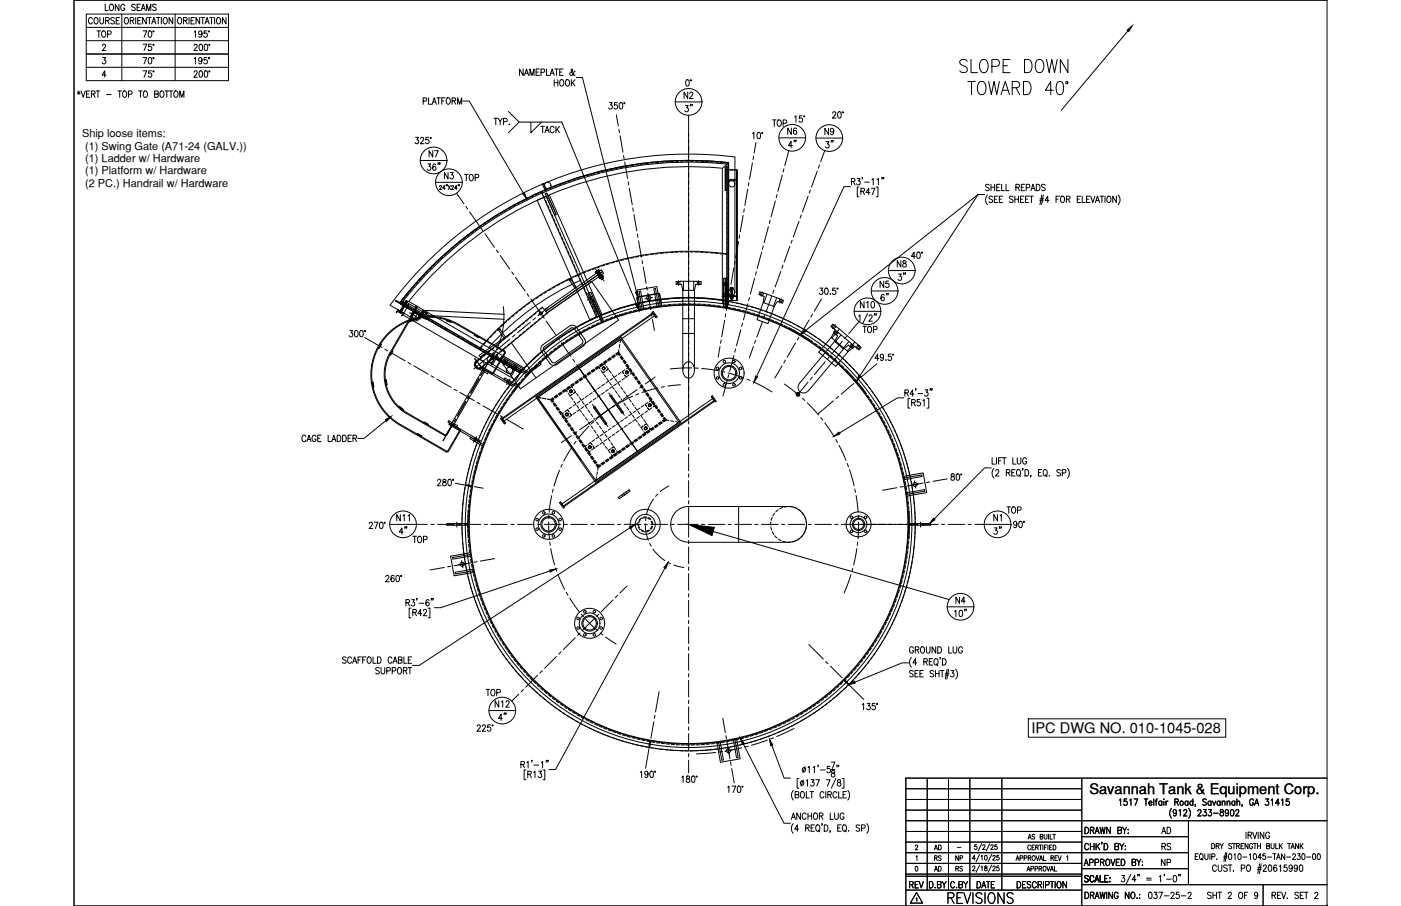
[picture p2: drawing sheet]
<svg xmlns="http://www.w3.org/2000/svg" width="432mm" height="279mm" viewBox="0 0 432 279" stroke-linecap="round" stroke-linejoin="round" font-family="sans-serif">
<defs><g id="words">
<text font-size="6.6" x="291.4" y="279.8">REVISIONS</text>
<g font-size="5.7">
<text x="242" y="46.9">4&quot;</text>
<text x="122.1" y="166.2">4&quot;</text>
</g>
<g font-size="5.3">
<text x="28.9" y="12.7">TOP</text>
<text x="209.9" y="31.8">N2</text>
<text x="214.5" y="35.6" transform="rotate(-90 214.5 35.6)">3&quot;</text>
<text x="237.1" y="40.2">TOP</text>
<text x="165.8" y="42.3">TACK</text>
<text x="242" y="42.7">N6</text>
<text x="130.9" y="53.6">36&quot;</text>
<text x="131.2" y="49.7">N7</text>
<text x="136.2" y="56.4">N3</text>
<text x="142.2" y="57.2">TOP</text>
<text x="275.5" y="83.6">N8</text>
<text x="270.2" y="90">N5</text>
<text x="270.6" y="93.8">6&quot;</text>
<text x="264.2" y="96.3">N10</text>
<text x="121.4" y="161.9">N11</text>
<text x="309.7" y="161.9" transform="rotate(-90 309.7 161.9)">N1</text>
<text x="126.3" y="168.6">TOP</text>
<text x="293.9" y="187.3">N4</text>
<text x="148.9" y="215.9">TOP</text>
<text x="151.7" y="219.4">N12</text>
<text x="152.8" y="223.3">4&quot;</text>
<text x="279.4" y="275.2">REV</text>
</g>
<g font-size="4.9">
<text x="26.5" y="8.5">COURSE</text>
<text x="253.3" y="42.7">N9</text>
<text x="264.9" y="103.7">TOP</text>
<text x="309.4" y="159.5">TOP</text>
<text x="357" y="258.2">AD</text>
<text x="357.4" y="263.2">RS</text>
<text x="357" y="268.1">NP</text>
</g>
<g font-size="4.5">
<text x="317.9" y="226.2">IPC DWG NO. 010-1045-028</text>
<text x="335.7" y="244.9">Savannah Tank &amp; Equipment Corp.</text>
</g>
<g font-size="4.4">
<text x="287.2" y="263.2">AD</text>
<text x="287.2" y="269.9">AD</text>
<text x="287.2" y="266.7">RS</text>
<text x="293.5" y="266.7">NP</text>
<text x="293.9" y="269.9">RS</text>
</g>
<g font-size="3.4">
<text x="25.3" y="42.4">Ship loose items:</text>
<text x="26.2" y="46.2">(1) Swing Gate (A71-24 (GALV.))</text>
<text x="26.2" y="50">(1) Ladder w/ Hardware</text>
<text x="26.2" y="53.7">(1) Platform w/ Hardware</text>
<text x="26.2" y="57.5">(2 PC.) Handrail w/ Hardware</text>
</g>
<text font-size="2.6" x="294.2" y="262.5">-</text>
</g></defs>
<!-- layer: 0 -->
<g fill="none" stroke="#000" stroke-width=".31">
<path d="M409 0h-386.2v279.4h386.2M409 0v279.4M285.8 240v34.5M292.3 240v34.5M298.9 240v34.5M308.8 240v34.5M333.4 240v39.4M409 240h-129.8v39.4M279.2 243.2h54.2M279.2 246.5h54.2M279.2 249.8h54.2M279.2 256.4h54.2"/>
<path d="M279.2 259.7h54.2M279.2 253.1h129.8M333.4 258h32.9M366.3 253.1v19.7M279.2 266.3h54.2M279.2 263h87.1M279.2 270.2h54.2M279.2 269.6h54.2M279.2 274.5h54.2M333.4 272.8h75.6M333.4 267.9h32.9M389.3 272.8v6.6"/>
</g>
<!-- layer: TEXT -->
<g fill="none" stroke="#000" stroke-width=".31">
<path d="M316.9 258.8l.5-1.5 .4 1.5M317.1 258.3h.5M318.9 257.5l-.3-.2-.5 .2 .1 .4 .7 .3v.4l-.3 .2-.5-.2M320.6 258l.7-.1 .1-.4-.8-.2v1.5l.8-.2v-.5l-.3-.1M321.8 257.3v1.1l.4 .4 .4-.2 .1-1.3M323.2 257.3v1.5M323.6 257.3v1.5h.8M324.5 257.3h.8M324.9 257.3v1.5M334.4 255.1a1.01 1.01 0 0 1 1.1 1 1.01 1.01 0 0 1-1.1 1zM336.1 256.1l.9-.2 .1-.6-1-.2v2M336.6 256.1l.6 1"/>
<path d="M337.5 257.1l.6-2 .7 2M337.7 256.4h.8M339 255.1l.4 2 .4-2 .4 2 .4-2M339.7 259.8h-.2h.2l-.2 .5M342.2 255.1v2l-1.1-2v2M344.5 256.1l1-.2 .1-.6-1.1-.2v2l1.1-.2 .1-.5-.5-.3M345 246.8l.4-.4v1.9M346 255.1l.6 1v1M347.2 255.1l-.6 1M347.3 246.4h-.8l-.1 .8a.61 .61 0 0 1 .9 .1 .61 .61 0 0 1-.1 .8 .61 .61 0 0 1-.8-.1M347.6 257h.2zM347.7 255.8v.1z"/>
<path d="M348.2 246.8l.4-.4v1.9M349.5 246.4h1.2l-.8 1.9M352.7 246.4h1.1M353.2 246.4v1.9M354.1 247.6h.9l-.1-.5a.58 .58 0 0 0-.8 .7 .58 .58 0 0 0 .9 .3M355.6 246.4v1.9M356.1 247h.5M356.7 246.4l-.3 .1-.1 .3v1.5M358.1 247.3l-.2-.2a.58 .58 0 0 0-.8 .6 .58 .58 0 0 0 1 .4M358.1 247v1.3M358.7 246.4v.2zM358.7 247.1v1.2"/>
<path d="M359.4 247v1.3M360 247l-.4 .1-.2 .5M361.1 249.3a2.24 2.24 0 0 0 0 3M362.1 247.3l.9-.1 .1-.6-1-.2v1.9M362.6 250.3l-.1 .3a.54 .54 0 0 1-.8 .1 .54 .54 0 0 1 0-.8 .54 .54 0 0 1 .8 .1l.1 .3a.9 .9 0 0 1-.6 1.3l-.4-.2M362.6 247.3l.6 1M363.4 250l.4-.3v1.9M364.8 250.1l.2-.3 .5-.1 .3 .5-1.1 1.4h1.2M366.1 247.3l-.1-.2a.58 .58 0 0 0-.8 .6 .58 .58 0 0 0 .9 .4M366.1 247v1.3M366.4 249.3a2.31 2.31 0 0 1 0 3M367.7 247.3a.56 .56 0 0 0-.8 0 .56 .56 0 0 0 0 .8 .56 .56 0 0 0 .8 0"/>
<path d="M367.7 246.4v1.9M368.5 248.3h-.2h.2l-.2 .4M369.2 250.1l.3-.4h.4l.3 .3-1.1 1.6h1.1M370.9 249.7h.9l-.5 .7a.6 .6 0 0 1 .5 .9 .6 .6 0 0 1-1.1 0M371.8 246.7l-.4-.3-.7 .3 .2 .4 .9 .7v.3l-.4 .2-.7-.2M372.5 249.7h.9l-.5 .7a.6 .6 0 0 1 .5 1 .6 .6 0 0 1-1.1-.1M373.3 247.3a.56 .56 0 0 0-.8 0 .56 .56 0 0 0 0 .8 .56 .56 0 0 0 .8 0M373.3 247v1.3M373.7 247l.5 1.3 .5-1.3M374 250.8h1.5M376 247.3a.56 .56 0 0 0-.7 0 .56 .56 0 0 0 0 .8 .56 .56 0 0 0 .7 0M376 247v1.3"/>
<path d="M376.2 249.8v.5a.72 .72 0 0 1 .8 .4 .72 .72 0 0 1-.3 .9 .63 .63 0 0 1-.7-.6 .63 .63 0 0 1 .8-.6l.2-.3v-.3zM376.7 247.4l.4-.4 .4 .1v1.2M376.7 247v1.3M378.2 247.4l.4-.4 .4 .1 .1 1.2M378.2 247v1.3M378.6 250.3v.3a.54 .54 0 0 1-.8 .1 .54 .54 0 0 1 0-.8 .54 .54 0 0 1 .8 .1v.3a.9 .9 0 0 1-.6 1.3l-.3-.2M379.4 249.8l.3-.1a1.06 1.06 0 0 1 .6 .9 1.06 1.06 0 0 1-.6 1l-.3-.1-.2-.7zM380.6 247.3a.56 .56 0 0 0-.8 0 .56 .56 0 0 0 0 .8 .56 .56 0 0 0 .8 0M380.6 247v1.3M380.9 250.1l.1-.3 .5-.1 .3 .5-1 1.4h1.1M381.2 247.4l.4-.4 .4 .1 .1 1.2M381.2 246.4v1.9"/>
<path d="M382.9 248.3l-.1 .4M384 256.6v2M384.7 257.6l.9-.1 .1-.7-1-.2v2M385.2 257.6l.6 1M386.1 256.6l.6 2 .7-2M386.3 246.8a.61 .61 0 0 0-.7-.4 .61 .61 0 0 0-.5 .7v.5a.61 .61 0 0 0 .6 .8 .61 .61 0 0 0 .6-.8h-.4M386.7 248.3l.6-1.9 .6 1.9M386.9 247.7h.8M387.8 256.6v2M389.5 256.6v2l-1.1-2v2M390.1 246.4h.9l-.5 .7a.6 .6 0 0 1 .5 .9 .6 .6 0 0 1-1.1 0M391.3 257.1a.62 .62 0 0 0-.8-.5 .62 .62 0 0 0-.4 .8v.4a.62 .62 0 0 0 .6 .8 .62 .62 0 0 0 .6-.8h-.4"/>
<path d="M391.8 246.8l.4-.4v1.9M394.3 247.7h-1.2l.8-1.3v1.9M395 246.8l.4-.4v1.9M397.3 246.4h-.8l-.1 .8a.61 .61 0 0 1 .9 .1 .61 .61 0 0 1-.1 .8 .61 .61 0 0 1-.9-.1M282.1 260.9l.3-.3 .4 .3-.7 1.2h.8M282.2 267.2h.2a.82 .82 0 0 1 .5 .7 .82 .82 0 0 1-.5 .7l-.3-.2zM282.3 264.2l.3-.3v1.5M282.4 277.1l.2-.2v1M282.5 275.2l1.9 3.3h-3.8zM288.2 273.6v.2zM288.9 272.8l1-.1v-.8l-1-.1v2l1.1-.2v-.4l-.4-.4M290.4 271.8l.6 1v1"/>
<path d="M291.7 271.8l-.7 1M294.2 272.3a.62 .62 0 0 0-.7-.5 .62 .62 0 0 0-.5 .8v.5a.62 .62 0 0 0 .5 .7 .62 .62 0 0 0 .7-.5M295.6 272.8l.9-.1 .1-.7-1-.2v2l1-.2 .1-.4-.4-.4M297 271.8l.6 1v1M298.3 271.8l-.7 1M299.8 267.4l.2-.3 .5 .2-.8 1.2h.8M300.6 264.8h-.9l.6-1v1.5M301 260.5h-.6v.6a.46 .46 0 0 1 .7 0 .46 .46 0 0 1-.1 .7 .46 .46 0 0 1-.7-.1M301.1 271.8a1 1 0 0 1 1.2 1 1 1 0 0 1-1.2 1zM301.9 266.8l-1.1 2.2M301.9 263.5l-1.1 2.2M302.4 267.3l.3-.2v1.4"/>
<path d="M302.4 264.1l.3-.3v1.5M302.5 260.2l-1 2.3M302.6 273.8l.6-2 .6 2M302.9 260.8l.2-.3 .5 .3-.8 1.2h.9M303.6 267.1v.4a.6 .6 0 0 1 .6 .3 .6 .6 0 0 1-.1 .7 .48 .48 0 0 1-.7-.3 .48 .48 0 0 1 .6-.6l.1-.5zM303.6 263.8a.73 .73 0 0 1 .8 .6 .73 .73 0 0 1-.5 .9l-.4-.3zM304 271.8h1.1M304.6 271.8v2M305 260.2l-1 2.3M305.4 260.8l.2-.3 .5 .3-.8 1.2h.9M305.6 266.8l-1 2.2M305.6 263.5l-1 2.2"/>
<path d="M306 267.4l.2-.3 .5 .2-.8 1.2h.9M306 264.1l.1-.3h.4l.2 .4-.8 1.1h.9M306.6 271.8h-1.1v2M307.3 260.5h-.6l-.1 .6a.46 .46 0 0 1 .7 0 .46 .46 0 0 1-.1 .7 .46 .46 0 0 1-.7-.1M307.8 267.1h-.5l-.1 .6a.46 .46 0 0 1 .7 0 .46 .46 0 0 1-.1 .7 .46 .46 0 0 1-.7-.1M307.8 263.8h-.5l-.1 .6a.46 .46 0 0 1 .7 0 .46 .46 0 0 1-.1 .7 .46 .46 0 0 1-.7-.1M313.1 265.4l.5-1.5 .5 1.5M313.3 264.9h.6M313.5 271.8a1 1 0 0 1 1.1 1 1 1 0 0 1-1.1 1zM314.4 264.6h.7l.1-.6-.8-.1v1.5M315.6 264.6h.8v-.6l-.8-.1v1.5M316.2 271.8h-1v2h1"/>
<path d="M316.5 268.6l.5-1.4 .4 1.4M316.7 268.2h.6M316.9 264.6l.7-.1 .1-.5-.8-.1v1.5M317.3 264.6l.4 .8M317.6 260.9a.46 .46 0 0 0-.5-.3 .46 .46 0 0 0-.3 .6v.3a.46 .46 0 0 0 .3 .6 .46 .46 0 0 0 .5-.4M317.7 272.1l-.4-.3-.7 .3 .1 .5 .9 .5a.48 .48 0 0 1-.3 .7l-.7-.3M317.7 267.9h.8v-.7h-.8v1.4M318.1 261.3h.5M318.3 263.9h.2a.7 .7 0 0 1 .6 .7 .7 .7 0 0 1-.8 .7l-.2-.5zM318.9 260.6h-.8v1.5h.8M319 267.9h.7v-.7h-.7v1.4M319.2 261.3l.7-.1v-.5l-.7-.1v1.5"/>
<path d="M319.3 263.9l.5 1.5 .5-1.5M319.4 272.3a.62 .62 0 0 0-.8-.5 .62 .62 0 0 0-.4 .8v.5a.62 .62 0 0 0 .4 .7 .62 .62 0 0 0 .8-.5M319.6 261.3l.4 .8M319.9 272.8l1-.1 .1-.7-1.1-.2v2M320.3 267.9l.7-.1v-.6h-.7v1.4M320.3 260.6h.8M320.4 265.4l.4-1.5 .5 1.5M320.5 272.8l.6 1M320.5 264.9h.7M320.7 267.9l.4 .7M320.7 260.6v1.5M321.4 260.6v1.5"/>
<path d="M321.6 271.8v2M321.6 263.9v1.5h.7M321.7 267.2a.68 .68 0 0 1 .7 .7 .68 .68 0 0 1-.7 .7l-.2-.5zM321.9 261.3h.5M322.2 272.9l1-.1v-.9l-1-.1v2M322.6 267.2l.5 1.4 .5-1.4M322.7 260.6h-.8v1.5M323 260.6v1.5M323.5 261.3h.4M323.7 271.8h1.1M323.7 268.6l.5-1.4 .5 1.4M323.9 264.6l.7-.1v-.6h-.7v1.5"/>
<path d="M323.9 268.2h.6M324.2 260.6h-.7v1.5h.7M324.3 271.8v2M324.3 264.6l.4 .8M324.6 260.6a.74 .74 0 0 1 .9 .7 .74 .74 0 0 1-.9 .8zM325 267.2v1.4h.7M325.2 264.6h.4M325.2 271.8v2M325.9 263.9h-.7v1.5h.7M326.1 271.9l.1-.1a1.01 1.01 0 0 1 .9 1 1.01 1.01 0 0 1-.9 1 1.27 1.27 0 0 1-.1-1.9zM326.1 263.9l.5 1.5 .5-1.5M328.7 271.8v2l-1.1-2v2"/>
<path d="M328.8 264.2l.3-.3v1.5M334.2 266.9l.6-1.9 .6 1.9M334.4 275.1a1 1 0 0 1 1.1 1 1 1 0 0 1-1.1 1zM334.4 266.3h.8M335.4 270.3l-.4-.3-.7 .3 .2 .4 .9 .7v.3l-.4 .3-.7-.3M335.5 260.6a.62 .62 0 0 0-.7-.5 .62 .62 0 0 0-.5 .8v.4a.62 .62 0 0 0 .5 .8 .62 .62 0 0 0 .7-.5M335.8 266l1-.1 .1-.7-1.1-.2v1.9M336.1 276.1l.9-.1 .1-.7-1-.2v2M336.1 260.1v2M336.1 261h1.1M336.6 276.1l.6 1M337.1 270.5a.61 .61 0 0 0-.7-.5 .61 .61 0 0 0-.5 .7v.5a.61 .61 0 0 0 .5 .8 .61 .61 0 0 0 .7-.5"/>
<path d="M337.2 260.1v2M337.4 272l.7-2 .6 2M337.5 277.1l.6-2 .7 2M337.5 266l1-.1v-.7l-1-.2v1.9M337.7 271.3h.8M337.7 276.5h.8M337.8 260.1v2M338.2 260.9l.7 1.2M338.9 260.1l-1.1 1.3M339 275.1l.4 2 .4-2 .4 2 .4-2M339.1 270v2h1M339.2 265.9l.9-.1v-.7l-.9-.1v1.9"/>
<path d="M339.7 265.9l.6 1M340.3 260.1a1 1 0 0 1 1.1 1 1 1 0 0 1-1.1 1zM340.5 270.9h.6M341.1 265.1l.1-.1a1 1 0 0 1 .9 .9 1 1 0 0 1-.9 1 1.26 1.26 0 0 1-.1-1.8zM341.1 275.1v2M341.5 270h-1v2h1M342 271.9h.1zM342.1 270.6v.2zM342.4 265l.6 1.9 .6-1.9M342.9 275.1v2l-1.2-2v2M343.6 261l1-.1v-.7l-1-.1v2l1.1-.2 .1-.5-.4-.4M344 265.9h.7"/>
<path d="M344.6 275.6a.62 .62 0 0 0-.7-.5 .62 .62 0 0 0-.5 .8v.5a.62 .62 0 0 0 .6 .7 .62 .62 0 0 0 .6-.7h-.4M345.1 265h-1.1v1.9h1.1M345.1 260.1l.6 .9v1.1M345.6 265a1 1 0 0 1 1.1 .9 1 1 0 0 1-1.1 1zM345.7 270h.9l-.5 .7a.6 .6 0 0 1 .5 1 .6 .6 0 0 1-1-.1M346.4 260.1l-.7 .9M346.8 260.8v.1zM346.8 261.9v.2zM348 275.1v2l-1.2-2v2M348.5 269.6l-1.4 3M348.8 275.2l.2-.1a1 1 0 0 1 .8 1 1 1 0 0 1-.8 1 1.29 1.29 0 0 1-.2-1.9zM348.9 265.9l1-.1v-.7l-1-.1v1.9l1-.1 .1-.5-.4-.4"/>
<path d="M350.1 271.3h-1.2l.8-1.3v2M350.4 277h.1zM350.4 265l.6 .9v1M350.8 269.7h-.2h.2l-.2 .5M351.2 275.8h.1M351.2 276.9h.1M351.2 269.7l-.1 .5M351.6 265l-.6 .9M352 266.8h.2zM352.1 265.6v.2zM353.4 270.8h1.4M353.4 271.4h1.4"/>
<path d="M354.2 275.2l.4-.1a1.15 1.15 0 0 1-.2 2l-.4-.4v-.4zM355.7 275.1h.9l-.5 .8a.6 .6 0 0 1 .5 .9 .6 .6 0 0 1-1-.1M357.1 275.1h1.2l-.8 2M357.3 270.4l.4-.4v2M358.8 276.3h1.5M358.9 269.7l-.1 .5M359.6 271.1h1.4M360.9 275.6l.3-.5h.3l.4 .4-.3 .7-.8 .9h1.2M361.8 270.1l.2-.1a1.09 1.09 0 0 1 .7 1 1.09 1.09 0 0 1-.7 1l-.2-.1-.3-.8zM363.4 275.1h-.8l-.1 .9a.61 .61 0 0 1 .9 0 .61 .61 0 0 1-.1 .9 .61 .61 0 0 1-.9-.2M363.4 269.7h-.2h.2l-.2 .5M363.9 269.7l-.2 .5"/>
<path d="M364.1 276.3h1.4M366.2 275.6l.3-.5h.3l.3 .4-.2 .7-.8 .9h1.1M368.4 264.1h.6M369.3 263.3h-.9v1.8h.9M370 263.4l.1-.1a.9 .9 0 0 1 .7 .9 .9 .9 0 0 1-.7 .9 1.16 1.16 0 0 1-.1-1.7zM370.3 264.7l.5 .5M371.3 263.3v1.3l.5 .5 .5-.3v-1.5M372.9 263.3v1.8M373.3 275.4l-.4-.3-.7 .3 .1 .5 .9 .5-.1 .6-.5 .1-.4-.3M373.5 260.1a.82 .82 0 0 1 .9 .8 .82 .82 0 0 1-.9 .8zM373.5 264.2l.8-.1 .1-.6-.9-.2v1.8M373.8 275.1v2"/>
<path d="M373.8 276.1h1.1M374.8 260.9l.8-.1v-.6l-.8-.1v1.6M374.9 267.2a.62 .62 0 0 0-.7-.5 .62 .62 0 0 0-.5 .8v.5a.62 .62 0 0 0 .5 .7 .62 .62 0 0 0 .7-.5M374.9 275.1v2M375.1 264.9v.2zM375.3 260.9l.5 .8M375.3 275.1h1.2M375.5 266.7v1.5l.4 .5 .6-.3 .1-1.7M375.9 275.1v2M376 260.1l.5 .8v.8M377 260.1l-.5 .8M377.1 264.6h1"/>
<path d="M377.2 264.1h1M377.7 263l-.5 2.7M378.1 263l-.4 2.7M378.2 267l-.4-.3-.7 .3 .2 .5 .9 .5-.1 .6-.6 .1-.4-.3M378.5 275.6l.4-.5 .4 .1 .2 .3-.2 .7-.8 .9h1.1M378.6 266.7h1.1M378.9 263.4l.2-.1a.96 .96 0 0 1 .6 .9 .96 .96 0 0 1-.6 .9l-.4-.8zM379.1 266.7v2M379.6 260.4l-.3-.3-.6 .3 .1 .3 .8 .6-.3 .4-.6-.2M379.9 260.1h.9M380.2 268.5h.1M380.3 263.6l.4-.3v1.8"/>
<path d="M380.3 260.1v1.6M381.1 260.9l.8-.1v-.6l-.8-.1v1.6M381.6 260.9l.4 .8M381.7 263.4l.3-.1a.97 .97 0 0 1 .5 .9 .97 .97 0 0 1-.5 .9l-.5-.8zM382.1 275.2l.1-.1a1 1 0 0 1 .8 1 1 1 0 0 1-.8 1 1.27 1.27 0 0 1-.1-1.9zM382.5 260.9h.5M382.6 267.8l.9-.1 .1-.8-1-.2v2M383 264.3h1.3M383.3 260.1h-.8v1.6h.8M383.6 276.1h.6M384.5 266.8l.1-.1a1.02 1.02 0 0 1 .9 1 1.02 1.02 0 0 1-.9 1 1.27 1.27 0 0 1-.1-1.9zM384.6 275.1h-1v2"/>
<path d="M384.6 260.1v1.6l-.9-1.6v1.6M385 263.6l.4-.3v1.8M386.1 260.5a.51 .51 0 0 0-.6-.4 .51 .51 0 0 0-.4 .6v.4a.51 .51 0 0 0 .5 .7 .51 .51 0 0 0 .5-.7h-.4M386.3 260.1h.9M386.5 263.4l.2-.1a.97 .97 0 0 1 .6 .9 .97 .97 0 0 1-.6 .9l-.4-.8zM386.8 260.1v1.6M387.6 268.2h1.1M387.6 260.9h.9M387.6 260.1v1.6M387.6 275.8a.53 .53 0 0 1-.7 .4 .53 .53 0 0 1-.2-.8 .53 .53 0 0 1 .9 0v.4a.95 .95 0 0 1-.6 1.3l-.3-.3M387.7 267.6h1.1M388.2 266.4l-.5 3"/>
<path d="M388.5 260.1v1.6M388.7 266.4l-.5 3M388.8 264.5h-1.1l.7-1.2v1.8M389.3 267.2l.4-.5h.3l.3 .4-1 1.6h1.1M390 263.3h-.7l-.1 .8a.55 .55 0 0 1 .8 0 .55 .55 0 0 1-.1 .8 .55 .55 0 0 1-.8-.2M390.4 260.9l.8-.1v-.6l-.8-.1v1.6l.8-.1 .1-.4-.3-.3M390.7 264.3h1.2M391.1 266.8l.3-.1a1.09 1.09 0 0 1 .6 1 1.09 1.09 0 0 1-.6 1l-.3-.1-.2-.7zM391.8 260.1v1.2l.4 .4 .4-.2 .1-1.4M392 276.1l1-.1 .1-.7-1.1-.2v2M392.3 263.3h1M392.6 276.1l.6 1"/>
<path d="M392.8 263.3v1.8M393.2 260.1v1.6h.8M393.4 265.1l.6-1.8 .6 1.8M393.5 267l-.3-.3a1.11 1.11 0 0 0-.7 1 1.11 1.11 0 0 0 .6 1 .58 .58 0 0 0 .5-.8 .58 .58 0 0 0-1-.1l-.1 .3M393.7 264.5h.7M393.7 276.1h.7M394.3 267.1l.4-.4v2M394.3 260.1v1.6M394.6 260.8l.6 .9M394.8 275.1h-1.1v2h1.1M395 275.1l.6 2 .7-2M395.2 260.1l-.9 1.1"/>
<path d="M396 263.3v1.8l-1-1.8v1.8M396.5 264.3h1.3M396.6 266.7h-.8l-.1 .9a.62 .62 0 0 1 .9 0 .62 .62 0 0 1-.1 .9 .62 .62 0 0 1-.9-.1M396.7 276.9v.2zM396.9 260.1h.9M397.3 260.1v1.6M397.9 261.7l.5-1.6 .5 1.6M398.1 261.2h.7M398.3 267.4a.53 .53 0 0 1-.7 .4 .53 .53 0 0 1-.2-.8 .53 .53 0 0 1 .8 0l.1 .4a.95 .95 0 0 1-.6 1.3l-.4-.3M398.4 263.7l.3-.4 .6 .3-1 1.5h1.1M399.9 267.4a.57 .57 0 0 1-.9 .4 .57 .57 0 0 1 .1-1l.2-.1a1.1 1.1 0 0 1 .6 1.1 1.1 1.1 0 0 1-.7 .9l-.3-.3M399.9 263.3h.8l-.4 .7a.54 .54 0 0 1 .4 .8 .54 .54 0 0 1-.9-.1"/>
<path d="M400.2 260.1v1.6l-.9-1.6v1.6M400.2 275.4l-.4-.3-.6 .1v.6l.8 .5 .2 .5-.4 .3-.7-.3M400.7 266.8l.2-.1a1.09 1.09 0 0 1 .7 1 1.09 1.09 0 0 1-.7 1 1.43 1.43 0 0 1-.2-1.9zM400.7 260.1v1.6M400.7 276.1h.7M401 260.8l.6 .9M401.4 263.4l.2-.1a.97 .97 0 0 1 .6 .9 .97 .97 0 0 1-.6 .9l-.4-.8zM401.6 260.1l-.9 1.1M401.8 275.1h-1.1v2h1.1M402 275.1h1.1M402.6 275.1v2M402.7 264.3h1.3"/>
<path d="M404.7 263.4l.2-.1a.97 .97 0 0 1 .6 .9 .97 .97 0 0 1-.6 .9l-.4-.8zM405.2 275.6l.3-.5 .5 .1 .2 .3-1.1 1.6h1.2M406.2 263.4l.2-.1a.97 .97 0 0 1 .6 .9 .97 .97 0 0 1-.6 .9l-.4-.8z"/>
<circle cx="364.2" cy="247.6" r=".62"/>
</g>
<!-- layer: SHOP TAG -->
<path d="M279.2 279.4h.1M409 279.4h.1" fill="none" stroke="#000" stroke-width=".31"/>
<!-- layer: 2X2X14 -->
<g fill="none" stroke="#000" stroke-width=".31">
<path d="M184.6 99.5l-.9 .5M186 98.9l-.9 .4M187.4 98.4l-.9 .3M188.9 97.8l-1 .4M190.3 97.3l-.9 .3M191.8 96.8l-1 .3M193.3 96.4l-1 .3M194.7 96l-.9 .2M196.2 95.6l-1 .2M197.7 95.3l-1 .2M199.2 94.9l-1 .2M200.7 94.7l-1 .1"/>
<path d="M202.3 94.4l-1 .2M203.8 94.2l-1 .1M205.3 94l-1 .1M206.9 93.9l-1.1 .1M208.4 93.8l-1 .1M209.9 93.7l-1 .1M211.5 93.7h-1.1M212 93.7h1M213.5 93.7h1M215.1 93.7l1 .1M216.6 93.8l1 .1M218.1 93.9l1 .1"/>
<path d="M219.6 94.1l1.1 .1M221.2 94.3l1 .1M222.7 94.5l1 .2M224.2 94.7l1 .2M225.7 95l1 .3M227.2 95.4l1 .2M228.7 95.7l1 .3M230.2 96.1l1 .3M231.7 96.5l1 .3M233.2 97l.9 .3M234.6 97.5l1 .3M236.1 98l.9 .4"/>
<path d="M237.5 98.6l.9 .3M238.9 99.1l1 .4M240.3 99.8l1 .4M159.2 119l-.6 .8M160.2 117.9l-.6 .7M161.2 116.7l-.7 .8M162.2 115.5l-.6 .8M163.3 114.4l-.7 .8M164.4 113.3l-.7 .8M165.5 112.3l-.7 .7M166.6 111.2l-.7 .7M167.8 110.2l-.8 .7"/>
<path d="M169 109.2l-.8 .7M170.2 108.3l-.8 .6M171.4 107.3l-.8 .7M172.6 106.4l-.8 .6M173.9 105.5l-.9 .6M175.2 104.7l-.9 .5M176.4 103.9l-.8 .5M177.8 103.1l-.9 .5M179.1 102.3l-.9 .5M180.4 101.6l-.9 .4M181.8 100.9l-.9 .4M183.2 100.2l-.9 .4"/>
<path d="M241.7 100.4l.9 .5M243.1 101.1l.9 .5M244.5 101.8l.9 .5M245.8 102.5l.9 .6M247.1 103.3l.9 .5M248.5 104.1l.8 .6M249.7 104.9l.9 .6M251 105.8l.9 .6M252.3 106.7l.8 .6M253.5 107.6l.8 .6M254.7 108.6l.8 .6M255.9 109.5l.8 .7"/>
<path d="M257.1 110.6l.7 .6M258.2 111.6l.8 .7M259.4 112.6l.7 .7M260.4 113.7l.8 .7M261.5 114.8l.7 .7M262.6 115.9l.6 .8M263.6 117.1l.6 .8M264.6 118.3l.6 .7M265.6 119.4l.6 .8M148.1 139.1l-.4 1M148.6 137.7l-.4 .9M149.2 136.2l-.4 1"/>
<path d="M149.7 134.8l-.3 1M150.4 133.4l-.5 .9M151 132l-.4 .9M151.7 130.6l-.4 1M152.4 129.3l-.4 .9M153.2 127.9l-.5 .9M153.9 126.6l-.5 .9M154.8 125.3l-.6 .9M155.6 124l-.6 .9M156.5 122.7l-.6 .9M157.4 121.5l-.6 .8M158.3 120.2l-.6 .9"/>
<path d="M266.5 120.7l.6 .8M267.4 121.9l.6 .8M268.3 123.1l.6 .9M269.1 124.4l.6 .9M270 125.7l.5 .9M270.8 127l.5 .9M271.5 128.4l.5 .9M272.3 129.7l.5 .9M273 131.1l.5 .9M273.7 132.5l.4 .9M274.3 133.9l.4 .9M274.9 135.3l.4 .9"/>
<path d="M275.5 136.7l.4 .9M276.1 138.1l.3 1M276.6 139.6l.3 .9M144.3 158.7l-.1 1M144.4 157.1l-.1 1M144.5 155.6l-.1 1M144.6 154.1l-.1 1M144.8 152.5l-.1 1M145 151l-.1 1M145.3 149.5l-.2 1M145.6 148l-.2 1M145.9 146.5l-.2 1"/>
<path d="M146.3 145l-.3 1M146.7 143.5l-.3 1M147.1 142l-.3 1M147.6 140.6l-.3 .9M277.1 141l.3 1M277.5 142.5l.3 1M277.9 144l.3 1M278.3 145.5l.3 1M278.7 147l.2 1M279 148.5l.2 1M279.3 150l.1 1M279.5 151.5l.2 1"/>
<path d="M279.7 153l.1 1.1M279.9 154.6l.1 1M280 156.1l.1 1M280.2 157.6v1M280.2 159.2l.1 1M144.2 161.7v1.1M144.2 160.2v1M144.2 163.3l.1 1M144.3 164.8v1M144.4 166.3v1.1M144.5 167.9l.1 1M144.6 169.4l.2 1"/>
<path d="M144.8 170.9l.2 1M145 172.4l.2 1.1M145.3 174l.2 1M145.6 175.5l.2 1M145.9 177l.3 1M146.3 178.5l.2 1M146.7 180l.3 1M278.1 178.9l-.3 1M278.4 177.4l-.2 1M278.8 176l-.2 1M279.1 174.4l-.2 1.1M279.4 172.9l-.2 1"/>
<path d="M279.6 171.4l-.2 1M279.8 169.9l-.1 1M280 168.4l-.2 1M280.1 166.8l-.1 1.1M280.2 165.3l-.1 1M280.2 163.7v1.1M280.3 160.7v1M280.3 162.2v1M147.1 181.4l.3 1M147.6 182.9l.3 1M148.1 184.4l.3 .9M148.6 185.8l.4 1"/>
<path d="M149.2 187.2l.3 1M149.8 188.7l.4 .9M150.4 190.1l.4 .9M151 191.5l.5 .9M151.7 192.8l.5 .9M152.4 194.2l.5 .9M153.2 195.5l.5 .9M154 196.9l.5 .8M154.8 198.2l.5 .8M155.6 199.5l.6 .8M268.6 199.9l-.6 .8M269.4 198.6l-.5 .8"/>
<path d="M270.3 197.3l-.6 .8M271.1 195.9l-.6 .9M271.8 194.6l-.5 .9M272.5 193.3l-.4 .9M273.2 191.9l-.4 .9M273.9 190.5l-.4 .9M274.5 189.1l-.4 .9M275.1 187.7l-.4 .9M275.7 186.2l-.4 1M276.2 184.8l-.3 1M276.8 183.4l-.4 .9M277.2 181.9l-.3 1"/>
<path d="M277.7 180.4l-.3 1M156.5 200.7l.6 .8M157.4 202l.6 .8M158.3 203.2l.6 .8M159.3 204.4l.6 .8M160.2 205.6l.7 .8M161.2 206.8l.7 .7M162.3 207.9l.7 .8M163.3 209l.7 .8M164.4 210.1l.7 .7M165.5 211.2l.8 .7M166.6 212.2l.8 .7"/>
<path d="M167.8 213.3l.8 .6M169 214.2l.8 .7M170.2 215.2l.8 .6M171.4 216.1l.8 .6M172.6 217l.9 .6M173.9 217.9l.8 .6M175.2 218.8l.8 .5M176.5 219.6l.8 .5M247.6 219.9l-.9 .5M248.9 219l-.9 .6M250.2 218.2l-.9 .6M251.5 217.3l-.9 .6"/>
<path d="M252.7 216.4l-.8 .6M253.9 215.5l-.8 .6M255.1 214.5l-.8 .7M256.3 213.6l-.8 .6M257.5 212.6l-.8 .6M258.6 211.5l-.7 .7M259.7 210.5l-.7 .7M260.8 209.4l-.7 .7M261.9 208.3l-.7 .7M262.9 207.1l-.7 .8M263.9 206l-.7 .7M264.9 204.8l-.6 .8"/>
<path d="M265.9 203.6l-.7 .8M266.8 202.4l-.6 .8M267.7 201.1l-.6 .9M177.8 220.4l.9 .5M179.1 221.1l.9 .6M180.5 221.9l.9 .5M181.8 222.6l1 .5M183.2 223.3l1 .4M184.6 223.9l1 .4M186 224.5l1 .4M187.5 225.1l.9 .4M188.9 225.6l1 .4"/>
<path d="M190.4 226.1l.9 .4M191.8 226.6l1 .3M193.3 227.1l1 .3M194.8 227.5l.9 .2M196.3 227.9l1 .2M197.8 228.2l1 .2M199.3 228.5l1 .2M200.8 228.8l1 .2M202.3 229l1 .2M203.8 229.2l1 .2M205.3 229.4l1.1 .1M206.9 229.6h1"/>
<path d="M208.4 229.7h1M210 229.7h1M211.5 229.8h1M214 229.7l-1 .1M215.6 229.7h-1M217.1 229.6l-1 .1M218.7 229.5l-1.1 .1M220.2 229.3l-1 .1M221.7 229.1l-1 .1M223.2 228.9l-1 .1M224.7 228.6l-1 .2M226.3 228.3l-1.1 .2"/>
<path d="M227.8 228l-1 .2M229.2 227.6l-1 .3M230.7 227.2l-1 .3M232.2 226.8l-1 .3M233.7 226.3l-1 .3M235.1 225.8l-1 .3M236.6 225.3l-1 .3M238 224.7l-1 .4M239.4 224.1l-.9 .4M240.8 223.5l-.9 .4M242.2 222.8l-.9 .4M243.6 222.1l-.9 .5"/>
<path d="M244.9 221.4l-.9 .5M246.3 220.6l-.9 .5"/>
<circle cx="212.2" cy="161.7" r="69.8"/>
</g>
<!-- layer: DIM -->
<g fill="none" stroke="#000" stroke-width=".31">
<path d="M26.6 4.3h43.8v20.6h-43.8zM26.6 12.6h43.8M26.6 8.4h43.8M26.6 16.7h43.8M31.6 14.1l.3-.5h.3l.4 .4-1.1 1.6h1.1M31.7 17.7h.9l-.5 .8a.6 .6 0 0 1 .5 .9 .6 .6 0 0 1-1.1-.1M32.4 1.3v2h1M34 1.4l.2-.1a1 1 0 0 1 .8 1 1 1 0 0 1-.8 1 1.24 1.24 0 0 1-.2-1.9zM36.7 1.3v2l-1.2-2v2M37.5 4.3v20.6M38.4 1.8a.62 .62 0 0 0-.7-.5 .62 .62 0 0 0-.5 .8v.4a.62 .62 0 0 0 .6 .8 .62 .62 0 0 0 .6-.8h-.4M40.1 6.4l1-.2v-.7l-1-.1v2"/>
<path d="M40.7 6.4l.6 1M41.7 1.6l-.4-.3-.6 .1-.1 .5 .9 .5 .2 .6-.4 .3-.7-.3M41.8 5.4v2M42.2 2.2h.7M42.5 6.4h.6M43.3 1.3h-1.1v2h1.1M43.5 5.4h-1v2h1M43.5 3.3l.7-2 .6 2M43.8 2.6h.8M44.1 9.5h1.1l-.8 2M44.1 13.6h1.1l-.8 2M44.1 17.7h1.1l-.8 2"/>
<path d="M45.1 5.4v2l-1.1-2v2M45.2 3.3v-2l.6 2 .7-2v2M45.5 5.4h1.1M45.9 9.6l.4-.1a1.15 1.15 0 0 1-.1 2l-.4-.4-.1-.5zM45.9 17.8l.4-.1a1.15 1.15 0 0 1-.1 2l-.4-.4-.1-.4zM46 5.4v2M46.7 13.6h-.9v.9a.61 .61 0 0 1 .9 0 .61 .61 0 0 1-.1 .9 .61 .61 0 0 1-.9-.2M46.8 7.4l.6-2 .6 2M47 6.7h.8M48.2 1.6l-.4-.3-.8 .3 .2 .5 1 .6v.3l-.4 .3-.8-.3M48.2 5.4h1.1M48.8 5.4v2"/>
<path d="M49.7 5.4v2M50.6 5.5l.2-.1a1.01 1.01 0 0 1 .8 1 1.01 1.01 0 0 1-.8 1 1.27 1.27 0 0 1-.2-1.9zM53.2 5.4v2l-1.1-2v2M54 4.3v20.6M55.1 5.5l.1-.1a1.02 1.02 0 0 1 .8 1 1.02 1.02 0 0 1-.8 1 1.27 1.27 0 0 1-.1-1.9zM56.6 6.4l.9-.2 .1-.6-1-.2v2M57.1 6.4l.6 1M58.3 5.4v2M58.9 6.4h.6M59.8 14.1l.3-.5h.4l.3 .4-1.1 1.6h1.2M59.8 9.9l.4-.4v2M59.8 18.1l.4-.4v2"/>
<path d="M59.9 5.4h-1v2h1M61.5 5.4v2l-1.1-2v2M61.6 13.7l.4-.1a1.14 1.14 0 0 1-.2 2l-.2-.1-.3-.7zM61.9 5.4h1.1M62.3 10.2a.53 .53 0 0 1-.8 .4 .53 .53 0 0 1-.2-.8 .53 .53 0 0 1 .9 0l.1 .4a.94 .94 0 0 1-.7 1.3l-.3-.3M62.3 18.4a.53 .53 0 0 1-.8 .4 .53 .53 0 0 1-.2-.8 .53 .53 0 0 1 .9 0l.1 .4a.94 .94 0 0 1-.7 1.3l-.3-.3M62.5 5.4v2M63.2 13.7l.4-.1a1.15 1.15 0 0 1-.2 2l-.4-.4-.1-.4zM63.2 7.4l.6-2 .7 2M63.4 6.7h.8M63.8 9.5h-.9v.9a.62 .62 0 0 1 .9 0 .62 .62 0 0 1-.1 .9 .62 .62 0 0 1-.9-.2M63.8 17.7h-.9v.9a.61 .61 0 0 1 .9 0 .61 .61 0 0 1-.1 .9 .61 .61 0 0 1-.9-.2"/>
<path d="M64.6 5.4h1.1M65.2 5.4v2M66.1 5.4v2M67 5.5l.2-.1a1.01 1.01 0 0 1 .8 1 1.01 1.01 0 0 1-.8 1 1.29 1.29 0 0 1-.2-1.9zM69.7 5.4v2l-1.2-2v2M298.1 18.9a1.24 1.24 0 0 0-1.3-.6 1.24 1.24 0 0 0-1 1l.3 .6 1.4 .5a1.01 1.01 0 0 1 .6 1.1 1.01 1.01 0 0 1-.8 .9h-.7l-.8-.6M299.3 18.3v4.1h1.9M302.6 18.5l.3-.2a1.78 1.78 0 0 1 1.6 2.5 1.28 1.28 0 0 1-.7 1.5 1.28 1.28 0 0 1-1.6-.5 2.79 2.79 0 0 1 .4-3.3zM311.3 18.3h-2.1v4.1h2.1M315.8 18.3h1.1a2.33 2.33 0 0 1 0 4.1h-1.1zM319.7 18.5l.4-.2a1.8 1.8 0 0 1 1.6 2.5 1.28 1.28 0 0 1-.8 1.5 1.28 1.28 0 0 1-1.5-.5 2.84 2.84 0 0 1 .3-3.3zM322.5 18.3l.9 4.1 .8-4.1 .8 4.1 .8-4.1"/>
<path d="M329.1 18.3v4.1l-2.3-4.1v4.1M347.7 9.5l-20.6 24.5M23.9 28.3l.8 .6M24.3 28v1.2M24.7 28.3l-.8 .6M25 28l.6 2 .7-2M26.6 20.8h43.8M26.7 29h.6M27.7 28h-1v2h1M28.2 29l.9-.1 .1-.7-1-.2v2M28.7 29l.6 1M29.6 28h1.2"/>
<path d="M30.2 28v2M32.7 23.2h-1.2l.8-1.4v2M32.8 29.2h1.5M36.3 28h1.2M36.9 28v2M38.1 28.2l.1-.2a1 1 0 0 1 .9 1 1 1 0 0 1-.9 1 1.26 1.26 0 0 1-.1-1.8zM39.6 29.1l1-.1v-.8l-1-.2v2M42.7 28h1.1M43.3 28v2M44.1 21.8h1.1l-.8 2M44.5 28.2l.1-.2a1 1 0 0 1 .9 1 1 1 0 0 1-.9 1 1.24 1.24 0 0 1-.1-1.8zM46.7 21.8h-.9v.9a.61 .61 0 0 1 .9 0 .61 .61 0 0 1-.1 .9 .61 .61 0 0 1-.9-.2"/>
<path d="M47.7 29l.9-.1v-.7l-.9-.2v2l.9-.1 .2-.5-.4-.4M49.6 28.2l.1-.2a1 1 0 0 1 .9 1 1 1 0 0 1-.9 1 1.26 1.26 0 0 1-.1-1.8zM50.9 28h1.1M51.4 28v2M52.1 28h1.2M52.7 28v2M53.9 28.2l.2-.2a1 1 0 0 1 .8 1 1 1 0 0 1-.8 1 1.24 1.24 0 0 1-.2-1.8zM55.4 30v-2l.6 2 .7-2v2M59.8 22.3l.3-.5 .5 .1 .2 .3-1.1 1.6h1.2M61.6 21.9h.6l.2 .3v1.2l-.4 .4-.4-.1-.2-.3-.1-.7zM63.2 21.9h.6l.2 .3v1.2l-.4 .4-.6-.4zM130.4 31.2l1-.1v-.7l-1-.2v2"/>
<path d="M132.1 30.2v2h1M133.2 32.2l.6-2 .7 2M133.4 31.5h.8M134.6 30.2h1.2M135.2 30.2v2M136.2 31.1h.6M137.2 30.2h-1v2M137.8 30.3l.2-.1a1.01 1.01 0 0 1 .8 1 1.01 1.01 0 0 1-.8 1 1.29 1.29 0 0 1-.2-1.9zM139.3 31.1l1-.1 .1-.6-1.1-.2v2M139.9 31.1l.6 1.1M141 32.2v-2l.7 2 .6-2v2M142.6 31.2h2l16.7 28.3"/>
<path d="M152.3 36.5h1.1M152.8 36.5v2M153.5 36.5l.7 .9v1.1M154.8 36.5l-.6 .9M155.2 37.5l1-.1v-.8l-1-.1v2M156.7 34.4l3.3 3.3-3.3 3.2M157 38.3v.2zM160 37.7h13.1l23.1 56.2M161.2 21.3v2l-1.1-2v2M161.6 23.3l.7-2 .6 2M161.9 22.6h.8M163.3 23.3v-2l.7 2 .6-2v2"/>
<path d="M163.6 37.7v3.2l3.3-3.2M165.2 22.2h.7M166.3 21.3h-1.1v2h1.1M166.8 22.3l.9-.1 .1-.7-1-.2v2M168.4 21.3v2h1M169.5 23.3l.7-2 .6 2M169.8 22.6h.8M170.8 24.6v1.9M170.8 25.5h1.1M171 21.3h1.1M171.5 21.3v2M171.9 24.6v1.9"/>
<path d="M172.5 22.2h.6M172.8 24.7l.2-.1a1 1 0 0 1 .8 1 1 1 0 0 1-.8 .9 1.29 1.29 0 0 1-.2-1.8zM173.5 21.3h-1v2h1M174.6 24.7l.1-.1a1 1 0 0 1 .9 1 1 1 0 0 1-.9 .9 1.29 1.29 0 0 1-.1-1.8zM176.1 24.6v1.9M176.5 25.4l.7 1.1M177.2 22.1l-.1-.2-.4 .8a.55 .55 0 0 1-.5 .6 .55 .55 0 0 1-.6-.6l.9-.9-.2-.5-.3 .3 .1 .4 .7 1.2 .3 .1 .1-.2M177.2 24.6l-1.1 1.3M177.5 23.9h2l16.7 66.1M187.8 31.6h.9l-.5 .8a.6 .6 0 0 1 .5 .9 .6 .6 0 0 1-1.1 0M190.2 31.6h-.8l-.1 .9a.62 .62 0 0 1 .9 0 .62 .62 0 0 1-.1 .9 .62 .62 0 0 1-.9-.1M191.1 31.8l.2-.2a1.07 1.07 0 0 1 .6 1 1.07 1.07 0 0 1-.6 1 1.35 1.35 0 0 1-.2-1.8z"/>
<path d="M211.6 24.7l.2-.1a1.06 1.06 0 0 1 .7 1 1.06 1.06 0 0 1-.7 1l-.5-.9zM247.2 35.7h-.8v.9a.61 .61 0 0 1 .9 0 .61 .61 0 0 1-.1 .9 .61 .61 0 0 1-.9-.2M256.6 34.9l.4-.4h.4l.2 .3-.2 .7-.8 .9h1.1M258.4 34.5h.6l.2 .3v1.2l-.4 .4-.6-.4-.1-.7zM298.3 25.1h2.3M299.4 25.1v4.1M301.9 25.3l.3-.2a1.8 1.8 0 0 1 1.7 2.5 1.28 1.28 0 0 1-.8 1.5 1.28 1.28 0 0 1-1.5-.5 2.84 2.84 0 0 1 .3-3.3zM304.7 25.1l.8 4.1 .9-4.1 .8 4.1 .8-4.1M305.7 20.4h1.5a1.08 1.08 0 0 0 .9-1 1.08 1.08 0 0 0-.9-1.1h-1.5v4.1M308.5 29.2l1.3-4.1 1.4 4.1M309 27.8h1.7M309.2 20.3h1.3"/>
<path d="M312 27.1h1.5a.97 .97 0 0 0 .8-1 .97 .97 0 0 0-.8-1h-1.5v4.1M313.1 27.1l1.2 2.1M315.4 25.1h1.2a2.31 2.31 0 0 1 0 4.1h-1.2zM324.7 27.8h-2.5l1.7-2.7v4.1M326 25.3l.8-.2a1.93 1.93 0 0 1 1 2.4l-.5 1.5-.8 .2a1.96 1.96 0 0 1-1-2.3zM128.1 42.4h.9l-.5 .7a.6 .6 0 0 1 .5 .9 .6 .6 0 0 1-1.1 0M129.6 42.8l.2-.3 .5-.1 .3 .5-1.1 1.4h1.2M132.1 42.4h-.8l-.1 .8a.62 .62 0 0 1 .9 0 .62 .62 0 0 1-.1 .9 .62 .62 0 0 1-.9-.1M134.3 56.2h8.2M135.5 57.5l.1-.2a.35 .35 0 0 1 .5 .1 .35 .35 0 0 1-.2 .4l-.5 .6h.7M137.2 58h-.8l.5-.8v1.2M138.1 57.2l.7 1.2"/>
<path d="M138.8 57.2l-.7 1.2M139.2 57.5l.4-.3 .2 .4-.7 .8h.7M140.9 58h-.8l.5-.8v1.2M231.9 41.2l.4-.4v2M233.6 40.9l.2-.1a1.09 1.09 0 0 1 .6 1 1.09 1.09 0 0 1-.6 1l-.4-.4-.1-.4zM251.5 42.6h8.2M254.6 43.7h.9l-.5 .7a.6 .6 0 0 1 .5 .9 .6 .6 0 0 1-1.1 0M262.1 57.6h-2l-26.9 58.5M262.4 56l1-.1 .1-.7-1.1-.1v1.9M263 56l.5 1M264.2 55.1h.8l-.4 .7a.59 .59 0 0 1 .4 .9 .59 .59 0 0 1-1-.1M264.8 57.7h-.6v3h.6"/>
<path d="M265.3 59l1-.1v-.8h-1v1.9M265.9 54.8h-.2h.2l-.2 .4M265.9 59l.5 1M266.5 56.2h1.4M268.1 59.4h-1.2l.8-1.3v1.9M268.5 58.1h1.1l-.8 1.9M268.7 55.4l.4-.3v1.9M270 57.7h.6v3h-.6M270.3 55.4l.4-.3v1.9M271.9 54.8h-.1h.1l-.1 .4M272.4 54.8l-.2 .4M301.5 60l-36.5 55.9"/>
<path d="M303.4 60h-1.9l-53.2 41.9M304.9 57.1l-.4-.3-.7 .3 .1 .5 1 .6v.3l-.4 .3-.7-.3M305.4 56.8v2M305.4 57.8h1.2M306.6 56.8v2M307.2 57.8h.6M308.2 56.8h-1v2h1M308.7 56.8v2h1M310.1 56.8v2h.9M313.1 57.8l1-.1v-.8l-1-.1v2M313.7 57.8l.5 1M314.8 57.8h.6"/>
<path d="M315.8 56.8h-1v2h1M316.3 57.9l1-.1v-.9l-1-.1v2M317.7 58.8l.7-2 .6 2M318 58.1h.8M319.4 56.8a1 1 0 0 1 1.2 1 1 1 0 0 1-1.2 1zM322.1 57.1l-.4-.3-.5 .1-.1 .6 .9 .5 .1 .5-.4 .3-.7-.3M282.8 77.8h.6l.2 .3v1.2l-.4 .4-.6-.4zM304.3 60.1a2.24 2.24 0 0 0 0 3M305.9 60.8l-.4-.3-.7 .3 .2 .4 .8 .5 .1 .5-.4 .3-.7-.3M306.5 61.4h.6M307.5 60.5h-1v2h1M308 61.4h.6"/>
<path d="M309 60.5h-1v2h1M312.2 60.8l-.4-.3-.7 .3 .1 .4 1 .7v.3l-.4 .3-.7-.3M312.8 61.4h1.1M312.8 60.5v2M313.9 60.5v2M314.5 61.4h.7M315.6 60.5h-1.1v2h1.1M316.1 61.4h.6M317.1 60.5h-1v2h1M317.3 60.5h1.2M317.9 60.5v2M320.4 61.9h1.2"/>
<path d="M320.5 61.3h1.1M321.1 60.1l-.6 3M321.6 60.1l-.6 3M323.3 61.8h-1.2l.8-1.3v2M325.5 61.4h.6M326.5 60.5h-1v2M327.2 60.6l.1-.1a1 1 0 0 1 .8 1 1 1 0 0 1-.8 1 1.26 1.26 0 0 1-.1-1.9zM328.7 61.4l.9-.1 .1-.6-1-.2v2M329.2 61.4l.6 1.1M332 61.4h.7M333.1 60.5h-1.1v2h1.1M333.5 60.5v2h1"/>
<path d="M334.9 61.4h.6M335.9 60.5h-1v2h1M336.2 60.5l.6 2 .7-2M337.6 62.5l.6-2 .7 2M337.9 61.8h.7M339 60.5h1.2M339.6 60.5v2M340.6 60.5v2M341.4 60.6l.2-.1a1 1 0 0 1 .8 1 1 1 0 0 1-.8 1 1.26 1.26 0 0 1-.2-1.9zM344.1 60.5v2l-1.1-2v2M344.6 60.1a2.24 2.24 0 0 1 0 3M252.7 88.8h.9l-.5 .8a.6 .6 0 0 1 .5 .9 .6 .6 0 0 1-1.1-.1"/>
<path d="M254.4 88.9h.6l.2 .3v1.2l-.4 .4-.6-.4-.1-.7zM255.9 90.6v.2zM257.5 88.8h-.8l-.1 .9a.61 .61 0 0 1 .9 0 .61 .61 0 0 1-.1 .9 .61 .61 0 0 1-.9-.2M264.6 97.5l.4-.4v2M267.4 96.7l-1.5 3M267.8 97.6l.2-.4 .5-.1 .3 .6-1 1.4h1.1M276.9 84.5h.9l-.5 .8a.6 .6 0 0 1 .5 .9 .6 .6 0 0 1-1-.1M107.8 101.9h.9l-.5 .8a.6 .6 0 0 1 .5 .9 .6 .6 0 0 1-1.1-.1M109.5 102l.2-.1a1.06 1.06 0 0 1 .7 1 1.06 1.06 0 0 1-.7 1l-.5-.9zM111.1 102l.4-.1a1.14 1.14 0 0 1-.2 2l-.4-.4-.1-.5zM159.8 119.1l.6 .8M270.9 110.5h-1.2l.8-1.3v2"/>
<path d="M272.3 109.9a.53 .53 0 0 1-.7 .3 .53 .53 0 0 1-.2-.8 .53 .53 0 0 1 .8 .1l.1 .4a.94 .94 0 0 1-.6 1.3l-.3-.3M273.1 111v.2zM274.6 109.2h-.8v.8a.61 .61 0 0 1 .9 .1 .61 .61 0 0 1-.1 .9 .61 .61 0 0 1-.9-.2M282.3 119.9h-.1h.1l-.1 .5M286.8 119.9h-.2h.2l-.2 .5M287.3 119.9h-.2h.2l-.2 .5M94.3 134.7a.61 .61 0 0 0-.8-.5 .61 .61 0 0 0-.4 .8v.4a.61 .61 0 0 0 .4 .8 .61 .61 0 0 0 .8-.5M94.6 136.2l.6-2 .7 2M94.8 135.5h.8M97.4 134.7a.62 .62 0 0 0-.8-.5 .62 .62 0 0 0-.4 .8v.4a.62 .62 0 0 0 .6 .8 .62 .62 0 0 0 .6-.8h-.4M97.9 135.1h.7M99 134.2h-1.1v2h1.1"/>
<path d="M101.1 134.2v2h1M102.3 136.2l.6-2 .6 2M102.5 135.5h.8M103.9 134.2a1.01 1.01 0 0 1 1.2 1 1.01 1.01 0 0 1-1.2 1zM105.6 134.2a1.01 1.01 0 0 1 1.1 1 1.01 1.01 0 0 1-1.1 1zM107.3 135.1h.6M108.3 134.2h-1v2h1M108.8 135.1l.9-.1 .1-.6-1-.2v2M109.3 135.1l.6 1.1M119 129.7l-6.8 5.5h-2M278.6 122.7h-2l-17.9 10.8M278.9 121.2l.9-.1 .1-.7-1-.2v2"/>
<path d="M279.4 121.2l.6 1M280.4 122.9h-.5v3h.5M281 124.2l1-.1v-.7l-1-.2v2M281.6 124.2l.5 1M281.7 121.5h-1.2l.8-1.3v2M283 121.3h1.4M283.5 123.2h-.8v.9a.62 .62 0 0 1 .9 0 .62 .62 0 0 1-.1 .9 .62 .62 0 0 1-.9-.2M284.4 123.6l.4-.4v2M285.1 120.2h.9l-.5 .8a.6 .6 0 0 1 .5 .9 .6 .6 0 0 1-1.1-.1M285.7 122.9h.6v3h-.6M134.9 148.3l.3-.5h.3l.3 .4-.2 .6-.8 1h1.1M136.6 147.9v.6a.72 .72 0 0 1 .8 .4 .72 .72 0 0 1-.3 .9 .64 .64 0 0 1-.7-.7 .64 .64 0 0 1 .8-.5l.3-.3-.1-.4z"/>
<path d="M138.2 147.9l.3-.1a1.09 1.09 0 0 1 .6 1 1.09 1.09 0 0 1-.6 1l-.3-.1-.2-.8zM293.2 146.2v.6a.72 .72 0 0 1 .9 .4 .72 .72 0 0 1-.3 .9 .63 .63 0 0 1-.8-.7 .63 .63 0 0 1 .9-.5l.2-.3-.1-.4zM294.9 146.2l.2-.1a1.07 1.07 0 0 1 .7 1 1.07 1.07 0 0 1-.7 1l-.2-.1-.2-.7zM305.5 144.3h-2l-15.6 15.8M305.8 141.2v1.9h.9M306.3 144.4a2.3 2.3 0 0 0 0 3M306.9 145.3l.3-.5 .5 .1 .1 .3-.2 .7-.8 .9h1.1M307.1 141.2v1.9M307.8 142.1h.6M308.8 141.2h-1v1.9M309 141.2h1.1M309.5 141.2v1.9"/>
<path d="M310.2 145.8l.9-.1 .1-.7-1-.2v2M310.7 145.8l.6 1M311.8 145.8h.7M312.2 141.2v1.9h.9M312.9 144.8h-1.1v2h1.1M313.5 141.2v1.4l.5 .5 .6-.2v-1.7M313.6 144.9l.2-.1a1 1 0 0 1 .8 1 1 1 0 0 1-.8 1 1.29 1.29 0 0 1-.2-1.9zM314 146.4l.5 .6M315.3 144.5h-.2h.2l-.2 .5M315.9 144.8a1 1 0 0 1 1.2 1 1 1 0 0 1-1.2 1zM316.4 141.6a.62 .62 0 0 0-.7-.4 .62 .62 0 0 0-.5 .7v.5a.62 .62 0 0 0 .6 .7 .62 .62 0 0 0 .6-.7h-.4M317.8 146.7h-.2h.2l-.2 .5"/>
<path d="M320.1 145.8h.6M321.1 144.8h-1v2h1M321.8 144.9l.2-.1a1 1 0 0 1 .8 1 1 1 0 0 1-.8 1 1.27 1.27 0 0 1-.2-1.9zM322.2 146.4l.5 .6M323.4 146.6v.2zM326.9 145.1l-.4-.3-.6 .1-.1 .6 .9 .4 .2 .6-.4 .3-.8-.3M327.4 145.9l1-.2v-.8l-1-.1v2M329 144.4a2.3 2.3 0 0 1 0 3M113.8 161.5l.4-.5 .4 .1 .2 .3-.2 .7-.9 .9h1.2M115.3 161h1.2l-.8 2M117.2 161.1l.2-.1a1.07 1.07 0 0 1 .7 1 1.07 1.07 0 0 1-.7 1l-.2-.1-.3-.7zM118.9 177.9l.2-.4 .4-.1 .3 .6-1 1.4h1.1"/>
<path d="M121.5 177.7l-.5-.3a1.14 1.14 0 0 0 .1 2 .55 .55 0 0 0 .5-.5 .55 .55 0 0 0-.5-.6 .55 .55 0 0 0-.6 .5M122.3 177.5h.6l.1 .3v1.2l-.4 .4-.5-.4-.1-.7zM169.5 176.1l-33.7 11.3h-2M194.1 162.8l-64.9 42.4h-2M204.9 175.2l-33.7 62.1h-2M219.8 163.9l72.8 21M303.4 161.7h8.2M306.5 162.8h.8l-.4 .7a.6 .6 0 0 1 .5 1 .6 .6 0 0 1-1.1-.1M313.4 161.4l-.2 .5a.54 .54 0 0 1-.7-.2 .54 .54 0 0 1 .1-.7 .54 .54 0 0 1 .7 .1l.1 .3a.93 .93 0 0 1-.6 1.3l-.3-.2M314.2 160.9l.3-.1a1.07 1.07 0 0 1 .6 .9 1.07 1.07 0 0 1-.6 1 1.41 1.41 0 0 1-.3-1.8zM125.1 185.9l1-.1 .1-.7-1.1-.2v2M125.7 185.9l.5 1"/>
<path d="M126.7 187.5h-.6v3h.6M126.9 184.9h.8l-.4 .8a.6 .6 0 0 1 .4 .9 .6 .6 0 0 1-1-.1M127.2 188.9l1-.1 .1-.7-1.1-.2v2M127.8 188.9l.6 1M128.5 184.6l-.1 .5M129.2 186h1.4M130 189.2h-1.2l.8-1.3v2M130.5 188.4l.2-.4 .4-.1 .4 .6-1.1 1.4h1.2M131.9 187.5h.6v3h-.6M132.2 185.2l-.3-.3a1.09 1.09 0 0 0-.7 1 1.09 1.09 0 0 0 .6 1 .56 .56 0 0 0 .6-.6 .56 .56 0 0 0-.5-.5 .56 .56 0 0 0-.6 .4M133 184.6l-.1 .5M133.5 184.6h-.2h.2l-.2 .5"/>
<path d="M281.5 199.9a.62 .62 0 0 0-.7-.4 .62 .62 0 0 0-.5 .7v.5a.62 .62 0 0 0 .6 .7 .62 .62 0 0 0 .6-.7h-.4M284 199.6l.2-.1a1 1 0 0 1 .8 .9 1 1 0 0 1-.8 1 1.26 1.26 0 0 1-.2-1.8zM285.5 199.5v1.4l.5 .5 .6-.3v-1.6M288.4 199.5v1.9l-1.1-1.9v1.9M289 199.5a1 1 0 0 1 1.2 .9 1 1 0 0 1-1.2 1zM291.9 187.1h8.3M292.4 199.5v1.9h.9M293.8 199.5v1.4l.4 .5 .6-.3 .1-1.6M294.2 188.6l.4-.4v2M295.8 188.3l.3-.1a1.07 1.07 0 0 1 .6 1 1.07 1.07 0 0 1-.6 1l-.3-.1-.2-.8zM296.6 199.9a.62 .62 0 0 0-.7-.4 .62 .62 0 0 0-.5 .7v.5a.62 .62 0 0 0 .6 .7 .62 .62 0 0 0 .6-.7h-.4M106.7 202.9l-.4-.3-.7 .3 .1 .4 .9 .5 .1 .5-.4 .3-.7-.3"/>
<path d="M108.4 203.1a.62 .62 0 0 0-.8-.5 .62 .62 0 0 0-.5 .7v.5a.62 .62 0 0 0 .5 .7 .62 .62 0 0 0 .8-.4M108.7 204.6l.6-2 .6 2M108.9 203.9h.8M110.3 203.5h.7M111.4 202.6h-1.1v2M111.8 203.5h.6M112.8 202.6h-1v2M113.5 202.7l.1-.1a1 1 0 0 1 .9 1 1 1 0 0 1-.9 1 1.27 1.27 0 0 1-.1-1.9zM115 202.6v2h.9M116.3 202.6a1 1 0 0 1 1.2 1 1 1 0 0 1-1.2 1zM116.9 206.1l-.4-.2-.6 .1v.5l.8 .5 .2 .6-.4 .2-.7-.2M117.5 205.9v1.4l.4 .5 .6-.2 .1-1.7"/>
<path d="M119.2 206.9l1-.1 .1-.3-.1-.5-1-.1v1.9M120.8 203.1a.61 .61 0 0 0-.7-.5 .61 .61 0 0 0-.5 .7v.5a.61 .61 0 0 0 .5 .7 .61 .61 0 0 0 .7-.4M120.9 206.9l.9-.1 .2-.3-.2-.5-.9-.1v1.9M121.1 204.6l.7-2 .6 2M121.4 203.9h.8M122.8 203.5l1-.1v-.6l-1-.2v2l1-.2v-.7l-.3-.2M122.8 206l.2-.1a1 1 0 0 1 .8 1 1 1 0 0 1-.8 .9 1.28 1.28 0 0 1-.2-1.8zM124.3 206.8l1-.1v-.7l-1-.1v1.9M124.5 202.6v2h.9M124.9 206.8l.5 1M125.8 205.9h1.1M125.8 203.5h.7"/>
<path d="M126.3 205.9v1.9M126.9 202.6h-1.1v2h1.1M265.8 217.3l.4-.4v2M267.3 216.9h.9l-.5 .8a.59 .59 0 0 1 .5 .9 .59 .59 0 0 1-1.1-.1M269.7 216.9h-.8l-.1 .9a.61 .61 0 0 1 .9 0 .61 .61 0 0 1-.1 .9 .61 .61 0 0 1-.9-.2M280 204.4h-2l-14.5 6M280.9 202.7a2.24 2.24 0 0 0 0 3M281.5 207.1l-.4-.3-.8 .3 .2 .4 1 .7v.3l-.4 .2-.8-.2M282 207.7h.7M282.1 200.4l.9-.1 .1-.7-1-.1v1.9M282.6 204.4h-1.2l.8-1.3v2M282.7 200.4l.5 1"/>
<path d="M283 206.8h-1v1.9h1M283.5 207.7h.7M284.6 206.8h-1.1v1.9h1.1M284.7 204.1l1-.1 .1-.7-1.1-.2v2M285.3 204.1l.5 1M286.4 204.1h.6M287.4 203.1h-1v2h1M287.8 207.1l-.4-.3-.8 .3 .2 .4 1 .7v.3l-.4 .2-.8-.2M288.2 203.2l.1-.1a1 1 0 0 1 .8 1 1 1 0 0 1-.8 1 1.26 1.26 0 0 1-.1-1.9zM288.3 207.7h1.1M288.3 206.8v1.9M288.6 204.7l.4 .6"/>
<path d="M289.4 206.8v1.9M289.8 202.8h-.1h.1l-.1 .5M289.8 206.8h1.2M290.4 206.8v1.9M290.5 203.1a1 1 0 0 1 1.1 1 1 1 0 0 1-1.1 1zM291.3 208.2h1.1M291.4 207.6h1.1M291.9 206.4l-.5 3M292.4 206.4l-.6 3M293.1 206.8h.9l-.5 .7a.6 .6 0 0 1 .5 1 .6 .6 0 0 1-1.1-.1M294.6 206.4a2.31 2.31 0 0 1 0 3M147.1 224l.3-.5h.3l.3 .4-.2 .7-.8 .9h1.1"/>
<path d="M148.7 224l.3-.5h.3l.3 .4-.2 .7-.8 .9h1.1M151.2 223.5h-.9v.9a.62 .62 0 0 1 .9 0 .62 .62 0 0 1-.1 .9 .62 .62 0 0 1-.9-.2M160.5 235.8l1-.1 .1-.7-1.1-.2v2M161.1 235.8l.5 1M162.1 237.4h-.6v3.1h.6M162.4 235.2l.4-.4v2M162.7 238.8l.9-.1 .1-.7-1-.2v2M163.2 238.8l.6 1M164 234.5h-.2h.2l-.2 .5M164.5 238.2l.4-.4v2M164.6 235.9h1.5M166 237.8h.9l-.5 .8a.6 .6 0 0 1 .5 .9 .6 .6 0 0 1-1.1-.1"/>
<path d="M166.9 235.2l.3-.4v2M167.4 237.4h.5v3.1h-.5M168.4 234.5h-.1h.1l-.1 .5M168.9 234.5h-.1h.1l-.1 .5M197.3 238.2l.4-.4v2M199.7 238.5a.53 .53 0 0 1-.7 .4 .53 .53 0 0 1-.2-.9 .53 .53 0 0 1 .8 .1l.1 .4a.95 .95 0 0 1-.6 1.3l-.3-.3M200.5 237.9l.4-.1a1.14 1.14 0 0 1-.1 2l-.4-.4-.1-.5zM210.1 239.7l.4-.4v2M211.7 239.4v.6a.72 .72 0 0 1 .8 .4 .72 .72 0 0 1-.3 .9 .64 .64 0 0 1-.7-.7 .64 .64 0 0 1 .8-.5l.2-.3-.1-.4zM213.3 239.4h.7l.1 .3v1.2l-.4 .4-.5-.4zM229 229.3l12.6 24.6h2M237.9 229.8l3.8 10.1h1.9"/>
<path d="M248.2 236.4l-.8 1.9M249 236.7l.4-.4v2M250.6 236.7l.4-.4v2M252.2 236.1h-.1h.1l-.1 .4M252.9 237.4h1.4M255.8 236.3h-.8l-.1 .9a.61 .61 0 0 1 .9 0 .61 .61 0 0 1-.1 .9 .61 .61 0 0 1-.9-.2M256.2 235h1.1l-.8 2M256.2 237.3h1.1M256.4 237.7v.6a.72 .72 0 0 1 .8 .4 .72 .72 0 0 1-.3 .9 .64 .64 0 0 1-.7-.6 .64 .64 0 0 1 .8-.6l.3-.3-.1-.4zM258 236.1l-.1 .4M258.5 236.1h-.1h.1l-.1 .4M316.9 221.7h60.9v5.7h-60.9z"/>
<path d="M224.3 242.8l.4-.4v2M225.6 242.4h1.2l-.8 2M227.5 242.5l.2-.1a1.07 1.07 0 0 1 .7 1 1.07 1.07 0 0 1-.7 1 1.38 1.38 0 0 1-.2-1.9zM243.9 252.7l.6-2 .7 2M244.2 252h.7M244.5 254a2.24 2.24 0 0 0 0 3M244.5 243.7a2.3 2.3 0 0 0 0 3M245.1 245h.9l.1-.7-1-.2v2l1-.2v-.7l-.3-.2M246.1 255.7h-1.2l.8-1.3v1.9M246.2 240.1h-.5v3h.5M246.7 250.7v2l-1.1-2v2M246.8 244.4l.4-.3a1 1 0 0 1 .8 1 1 1 0 0 1-.8 1l-.5-.8z"/>
<path d="M247.6 240.6l-.7 1.8M248.3 255.3l1-.1v-.6l-1-.2v1.9M248.5 251.2a.61 .61 0 0 0-.8-.5 .61 .61 0 0 0-.4 .8v.4a.61 .61 0 0 0 .4 .8 .61 .61 0 0 0 .8-.5M248.5 240.8l.4-.3v1.9M248.5 244.1v2h1M248.9 255.3l.5 1M249 250.7v2M249 251.7h1.1M249.6 244.1h1.1M250 240.5h.9l-.5 .7a.6 .6 0 0 1 .5 .9 .6 .6 0 0 1-1.1 0M250 255.3h.6M250.1 250.7v2"/>
<path d="M250.2 244.1v2M251 250.8l.2-.1a1 1 0 0 1 .8 1 1 1 0 0 1-.8 1 1.28 1.28 0 0 1-.2-1.9zM251 254.4h-1v1.9h1M251.4 240.5h1.1l-.8 1.9M251.7 254.5l.2-.1a1 1 0 0 1 .8 1 1 1 0 0 1-.8 .9 1.28 1.28 0 0 1-.2-1.8zM252.1 256l.5 .5M252.5 251.7l1-.1 .1-.7-1.1-.2v2M253.1 251.7l.5 1M253.4 254.1l-.1 .5M253.9 244.6a.61 .61 0 0 0-.7-.5 .61 .61 0 0 0-.4 .8v.4a.61 .61 0 0 0 .4 .8 .61 .61 0 0 0 .7-.5M254 254.4a1 1 0 0 1 1.2 1 1 1 0 0 1-1.2 .9zM254.5 244.1v2"/>
<path d="M254.7 240.5h1.1l-.8 1.9M255.1 245h1l.1-.7-1.1-.2v2M255.7 245l.5 1.1M255.9 250.7v2h.9M255.9 256.3h-.2h.2l-.2 .4M257.2 250.7v1.4l.5 .6 .6-.3 .1-1.7M257.6 240.1l-1.4 3M257.9 244.6a.62 .62 0 0 0-.7-.5 .62 .62 0 0 0-.5 .8v.4a.62 .62 0 0 0 .5 .8 .62 .62 0 0 0 .7-.5M258.2 255.3h.6M258.2 240.6v.5a.8 .8 0 0 1 .8 .4 .8 .8 0 0 1 0 .8 .64 .64 0 0 1-1-.4 .64 .64 0 0 1 .8-.7l.2-.6zM258.5 244.1v2h.9M259.2 254.4h-1v1.9h1"/>
<path d="M259.6 240.1h.5v3h-.5M259.8 245h.7M259.9 254.5a.98 .98 0 0 1 1.1 .7 .98 .98 0 0 1-.6 1.1 1.06 1.06 0 0 1-.8-.7 1.06 1.06 0 0 1 .3-1.1zM260.1 251.2a.62 .62 0 0 0-.7-.5 .62 .62 0 0 0-.5 .8v.4a.62 .62 0 0 0 .6 .8 .62 .62 0 0 0 .6-.8h-.4M260.4 256l.4 .5M260.9 244.1h-1.1v2h1.1M261.3 243.7a2.3 2.3 0 0 1 0 3M261.6 256.2v.1zM265 254.7l-.4-.3-.7 .3 .1 .4 1 .7v.3l-.4 .2-.7-.2M265.5 255.4l1-.1v-.8l-1-.1v1.9M267.1 254a2.3 2.3 0 0 1 0 3"/>
<circle cx="47.3" cy="13.8" r=".17"/>
<circle cx="47.3" cy="9.7" r=".17"/>
<circle cx="47.3" cy="17.9" r=".17"/>
<circle cx="64.4" cy="9.7" r=".17"/>
<circle cx="64.4" cy="17.9" r=".17"/>
<circle cx="64.5" cy="13.8" r=".17"/>
<circle cx="47.3" cy="22" r=".17"/>
<circle cx="64.5" cy="22" r=".17"/>
<circle cx="192.4" cy="31.8" r=".17"/>
<circle cx="212.2" cy="31.4" r="4.1"/>
<circle cx="212.9" cy="24.7" r=".17"/>
<circle cx="247.8" cy="35.9" r=".17"/>
<circle cx="259.7" cy="34.6" r=".17"/>
<circle cx="328.8" cy="25.5" r=".36"/>
<circle cx="132.7" cy="42.5" r=".17"/>
<circle cx="133.6" cy="49.5" r="4.1"/>
<circle cx="138.4" cy="56.2" r="4.1"/>
<circle cx="234.9" cy="41" r=".17"/>
<circle cx="244.2" cy="42.5" r="4.1"/>
<circle cx="255.6" cy="42.6" r="4.1"/>
<circle cx="284.1" cy="77.9" r=".17"/>
<circle cx="258.1" cy="89" r=".17"/>
<circle cx="267.4" cy="96" r="4.1"/>
<circle cx="272.6" cy="89.7" r="4.1"/>
<circle cx="277.9" cy="83.4" r="4.1"/>
<circle cx="112.4" cy="102.1" r=".17"/>
<circle cx="275.3" cy="109.4" r=".17"/>
<circle cx="139.6" cy="148" r=".17"/>
<circle cx="296.2" cy="146.3" r=".17"/>
<circle cx="118.5" cy="161.2" r=".17"/>
<circle cx="123.6" cy="177.6" r=".17"/>
<circle cx="124.2" cy="161.7" r="4.1"/>
<circle cx="307.5" cy="161.7" r="4.1"/>
<circle cx="296" cy="187.1" r="4.1"/>
<circle cx="154.8" cy="219.1" r="4.1"/>
<circle cx="270.3" cy="217.1" r=".17"/>
<circle cx="201.9" cy="238" r=".17"/>
<circle cx="214.7" cy="239.5" r=".17"/>
<circle cx="247.8" cy="237.3" r=".61"/>
<circle cx="228.8" cy="242.6" r=".17"/>
<circle cx="247.2" cy="241.4" r=".61"/>
</g>
<!-- layer: 4 PIPE -->
<g fill="none" stroke="#000" stroke-width=".31">
<path d="M197.7 159.7l-.7 .8M198.9 159.7l-1.1 .2M199.3 159.4l-1.1 .1M199.4 159.7l.9 .6M199.8 159.6l.8 .6M196.7 161l-.1 1M196.7 162.5l.6 .9M196.8 161.7l.3 1.1M197.4 160.3l-.5 .9M197.4 163.2l1 .5M197.7 163.7l1.1 .3M199.9 163.5l-1 .3"/>
<path d="M200.3 163.6l-1 .4M200.7 160.7l.3 1M200.9 162.2l-.5 1M200.9 160.7l.3 1M201.1 162.2l-.4 1"/>
</g>
<!-- layer: REPAD -->
<g fill="none" stroke="#000" stroke-width=".31">
<path d="M191.9 97v-.2l-2.1 .7M159.6 118.7l-1.3 1.7M243 101.3l.2-.2 3.2 1.7 3.8 2.5-.1 .2M261 114.7l.2-.2 2.5 2.7 2.8 3.5-.1 .2M158.3 120.4l.1 .1M144.6 157.6h-.3l-.1 3.6 .1 4.6h.3M279.9 157.6h.2l.2 3.6-.2 4.6h-.2"/>
<circle cx="198.9" cy="161.7" r="4.6"/>
</g>
<!-- layer: EXTERNALS -->
<g fill="none" stroke="#000" stroke-width=".31">
<path d="M197 89.9l.5-.1 .9 5.6-.4 .1zM201.4 96.7l.8 1.3-1.1-1.7 .3-.2 1.1 1.6-.3 .3M203 94.6h-.5l-1-5.6h.5l1 5.6M203.5 94.5l-1.1-6.1-6 1 1 6.2M224 94.2h.3M224.1 93.7h.3M224.2 92.9l.3 .1-.4 2-.2-.1zM163.2 114.3l3.3-2.4 .3 .4-3.4 2.4zM164.2 113.5l.3 .5M165.5 112.6l.3 .5M154.9 129.2l.8 1.3-1.1-1.7-.4 .3 1.2 1.6 .3-.2M219.2 122.3l.4-.3 1.1 1.7-.3 .2-1.2-1.6 .9 1.2"/>
<path d="M143.5 149.5l2 .3v.3l-2.1-.4zM144.2 149.6v.3M144.7 149.7v.2M172.7 154.8l-.3 .2 1.2 1.7 .3-.2-1.2-1.7 .9 1.3M190.5 153.4l3.4-2.4 .3 .4-3.4 2.4zM191.6 152.7l.3 .4M192.8 151.8l.3 .4M278.4 146.9l6.1-1.1 1.1 6.1-6.1 1.1M278.5 147.4l5.6-.9 .1 .4-5.6 1zM279.3 152l5.6-1 .1 .5-5.6 1zM137.7 161.5h6.4l.1 .3-.1 .2h-6.4zM139.5 171.9l5.6-.9v.5l-5.5 .9z"/>
<path d="M140 161.5v.5M140.3 176.5l5.6-1 .1 .5-5.6 1zM141.6 161.5v.5M145 170.5l-6.1 1 1.1 6.1 6.1-1.1M280.4 161.5h6.4v.5h-6.4zM282.9 161.5v.5M284.5 161.5v.5M260.1 209.7l.2-.1 1.4 1.4-.2 .2zM260.8 210.1l-.2 .2M261.2 210.5l-.2 .2M200.1 229.7l.3 .1M200.2 229.2l.2 .1"/>
<path d="M200.3 228.5h.3l-.4 2h-.2zM221.5 228.9l1 5.6 .5-.1-1-5.6-.5 .1M226 228.1l.5-.1 1 5.6-.5 .1zM227 227.9l1.1 6.1-6.1 1.1-1-6.2"/>
<circle cx="199.9" cy="91.9" r=".65"/>
<circle cx="186" cy="113.6" r=".35"/>
<circle cx="193.2" cy="114.8" r=".35"/>
<circle cx="174.7" cy="127.8" r=".35"/>
<circle cx="175.9" cy="120.7" r=".35"/>
<circle cx="181.8" cy="137.9" r=".35"/>
<circle cx="188.9" cy="139.2" r=".35"/>
<circle cx="199" cy="132.1" r=".35"/>
<circle cx="200.3" cy="124.9" r=".35"/>
<circle cx="282" cy="149.4" r=".65"/>
<circle cx="142.4" cy="174" r=".65"/>
<circle cx="198.9" cy="161.7" r="3.1"/>
<circle cx="224.5" cy="231.5" r=".65"/>
</g>
<!-- layer: CENTER -->
<g fill="none" stroke="#000" stroke-width=".31">
<path d="M190 35.5l.6 3.3M190.8 39.9l.1 1M212.2 35.5v93.2M140.7 59.6l2.3 3.2M191.1 41.9l.9 5M192.2 48l.2 1M192.5 50l.9 5M193.6 56l.2 1.1M194 58.1l.9 5M230.5 58.3l-.9 5.1M230.8 56.3l-.1 1M231.9 50.2l-.9 5.1"/>
<path d="M232.3 48.2l-.2 1M233 43.9l-.6 3.3M239.5 60l-.3 1M241.1 54l-1.3 5M241.6 52l-.2 1M243.1 46.5l-1.2 4.6M249.8 58.6l-.4 1M251.9 52.8l-1.8 4.8M252.6 50.9l-.4 1M254.2 46.5l-1.3 3.4M143.6 63.6l.5 .9M144.7 65.3l3 4.2"/>
<path d="M148.3 70.4l.6 .8M149.5 72.1l2.9 4.2M153 77.1l.6 .9M154.2 78.8l2.9 4.2M195 64.1l.2 1.1M195.4 66.2l.9 5M196.4 72.2l.2 1M196.8 74.3l.9 5M227.6 74.5l-.9 5.1M228 72.5l-.2 1M229 66.4l-.8 5.1M229.4 64.4l-.2 1"/>
<path d="M234.7 77.9l-1.3 4.9M235.2 75.9l-.2 1M236.8 69.9l-1.3 5M237.4 67.9l-.3 1M239 62l-1.4 4.9M243.4 76l-1.7 4.8M244.2 74l-.4 1M246.3 68.3l-1.8 4.8M247 66.3l-.4 1M249.1 60.5l-1.8 4.9M125.4 92.7l-2.1 3.8M126.1 96.5l1.3 .1"/>
<path d="M126.7 96.7l2.8 1.7M128.9 96.1l-1.6 2.9M131.6 96.1l-.3 .4-.4-.2M131.8 96.8l-.5-.3-.2 .4M157.7 83.8l.6 .9M158.9 85.5l2.9 4.2M162.4 90.6l.6 .8M163.5 99.3l-4 3.3M163.6 92.3l2.9 4.2M165.1 98l-.8 .7M167.1 97.3l.6 .8M167.3 96.2l-1.2 .9"/>
<path d="M168.3 99l3 4.2M169 94.8l-3.1 2.6M182.6 91.9l-1.6 .7M183.6 83l2.6 3.7M197.9 80.3l.2 1M198.2 82.3l.9 5.1M199.3 88.4l.2 1M199.7 90.4l.9 5.1M200.7 96.5l.2 1M201.1 91.7l-2.3 .4M201.1 98.5l.6 3.4M209.1 86.6v1.4"/>
<path d="M215.3 86.6v1.4M222.7 87.6h1.7M222.7 91h1.7M223.3 98.8l-.9 5M223.7 96.8l-.2 1M223.8 93.9l.8 .1M224.8 90.7l-.9 5M225.1 88.7l-.2 1M225.5 88.5v4M226.2 82.6l-.9 5.1M226.5 80.6l-.1 1M228.9 99.7l-.3 1"/>
<path d="M230.5 93.7l-1.4 5M231 91.7l-.3 1M232.6 85.8l-1.4 4.9M233.1 83.8l-.2 1M235 99.1l-1.7 4.9M235.1 90l-.5 1.4M235.7 97.2l-.3 1M237.8 91.4l-1.7 4.8M238.5 89.5l-.3 1M240.6 83.7l-1.7 4.8M240.8 92.1l-.4 1.4M241.3 81.8l-.3 .9"/>
<path d="M249.4 98.7l-2.6 4.4M250.4 96.9l-.5 .9M253.2 92.2l-2.2 3.8M264.7 99.2l-3.1 3.7M112.4 104.1l5.3 3.1M118.6 107.7l.9 .5M120.4 108.7l4.5 2.6M125.8 111.8l.8 .5M127.5 112.8l4.5 2.6M132.9 115.9l.9 .5M134.6 116.9l4.5 2.6M146 113.8l1.7-1.4 1.4 1.7"/>
<path d="M146.3 110.4l2.8 4M147.6 116.7l-2.5 4.5M148.7 114.9l-.5 .9M150.8 109.8l-3.1 2.6-1.4-1.7M152.1 109.1l-2.9 4.9M152.4 108.5l-.8 .7M156 111l-.9 1.6M156.9 117.3l-.8 1.4M157.1 104.6l-3.9 3.2M157.2 116.9l-.8 1.3M158.6 113.1l-.6 1.1M158.7 103.3l-.8 .6"/>
<path d="M158.9 112.7l-.6 1.1M164.7 113l.5 .6M171.9 104l.5 .9M173 105.7l3 4.2M176.6 110.8l.5 .8M177.7 112.5l3 4.1M181.3 117.5l.6 .8M182.5 119.2l2.9 4.2M198 119l-.8 .6M201.9 116.3l-3.1 2.1M202.8 119.6l-4.9 1.5M204.8 119.2l-1 .2"/>
<path d="M209.7 118.7l-3.9 .4M213.2 113.5l-6.6 .3M214.2 113.5l1 .1M216.3 113.6l5.1 .7M221.9 106.9l-.6 3.2M222.3 104.8l-.2 1.1M222.4 114.5l1 .2M224.1 117.5l-1.3 4.6M224.4 115l4.9 1.5M224.6 115.5l-.3 1M226.2 109.6l-1.3 5M226.7 107.6l-.2 1"/>
<path d="M228.3 101.7l-1.3 4.9M230.2 116.9l1 .4M232.1 117.7l5.8 3.2M232.2 106.9l-1.3 3.4M232.9 104.9l-.3 1M241 112.8l-2.2 3.8M241.7 118.4l4.8 3.7M242.1 111l-.5 .9M245.2 105.7l-2.6 4.5M246.3 104l-.6 .8M249 117.9l-3.1 3.7M250.4 116.3l-.7 .8"/>
<path d="M254.3 111.6l-3.3 3.9M255.7 110l-.7 .8M257.5 100.2l-1 1.1M258.2 102.2l-.9 1M259.6 105.3l-3.3 3.9M260.9 103.7l-.6 .8M262.9 106.1l-.9 1.1M263.1 118.3l-3.9 3.3M264.7 116.9l-.8 .7M265 106.5l-1 1.1M270.3 112.1l-4.8 4.1M139.4 131l-2.9 5"/>
<path d="M140 120l.9 .5M140.5 129.2l-.6 .9M141.8 121l4.4 2.6M143.5 123.8l-2.5 4.5M144.6 122.1l-.6 .9M146.9 134.7l-1 1.8M147.1 124.1l.9 .5M148.9 125.1l4.4 2.6M154.2 128.2l.9 .5M156 129.2l5.3 3.1M176.1 134.3l-3.1 2.2M176.4 137.8l-2.6 4.4"/>
<path d="M177.5 136.1l-.6 .8M177.8 133.2l-.8 .6M181.5 131.4l-3.3 3.9M182.6 124.7l4.8 6.9M182.9 129.6l-4.3 3M183 130l-.7 .7M184.6 128.4l-.9 .6M186 124.2l.6 .9M187.2 125.9l2.2 3.2M187.6 121.2l4.8 6.8M187.8 126.2l-4 3.1M189.5 125l-.8 .6"/>
<path d="M189.6 124.9l-4.2 3M191.3 123.7l-.9 .6M195 122.2l-4.6 2.3M196.3 120.2l-4.2 2.9M196.9 121.4l-1 .4M212.2 129.7v1M212.2 131.8v5.1M212.2 137.9v1.1M212.2 140v5.1M247.3 122.8l.8 .7M248.8 124.2l3.5 3.8M252.9 128.8l.7 .8"/>
<path d="M254.2 130.4l2.9 4.2M256.9 123.6l-4.8 4.1M257.6 135.5l.5 .9M258.4 122.3l-.7 .6M258.6 137.3l2.2 4.7M140.4 149.1l2.7 .4M144.1 149.7l1 .2M144.5 149.4l-.1 .8M146.2 150.1l2.7 .5M169.2 158.9l-.1 1.1M170 152.8l-.7 5.1M170.5 150.9l-.3 .9"/>
<path d="M172.5 145l-1.7 4.9M173.3 143.2l-.4 .9M192.1 152.1l.5 .7M199.1 159.5l-.2 1M201.4 153.9l-1.5 2.6-.6 2M202.8 152.3l-.7 .8M206.1 149.8l-2.6 1.8M212.2 146.2v1M212.2 148.2v5.2M212.2 154.4v1M212.2 156.4v9.2M261.1 142.9l.4 1"/>
<path d="M261.8 144.9l1.4 4.9M263.5 150.8l.2 1M263.9 152.8l.6 5.1M264.5 158.9l.1 1.1M276.4 150.4l-4.3 .8M278.4 150.1l-1 .1M281.8 148.3l.4 2.2M283.1 149.2l-2.2 .4M284.5 149l-5 .9M286.5 148.6l-1 .2M291.9 147.7l-4.4 .7M128.3 161.7h3.5"/>
<path d="M132.8 161.7h1M134.9 161.7h5.1M136.9 175l-4.4 .8M138.9 174.6l-1 .2M140.8 161v1.6M141 161.7h1M142.2 172.9l.4 2.3M143.1 161.7h5.1M145 173.6l-5 .9M147 173.2l-1 .2M149.2 161.7h1.1M151.3 161.7h5.1"/>
<path d="M152.4 172.3l-4.4 .7M157.4 161.7h1.1M159.5 161.7h5.1M165.7 161.7h1M167.7 161.7h5.1M169.1 161l.2 5.1M169.4 167.2l.2 1M169.8 169.2l1.1 5M171.2 175.2l.4 .9M171.9 177.1l2.1 4.7M173.9 161.7h1M175.9 161.7h5.2"/>
<path d="M182.1 161.7h1M184.2 161.7h5.1M190.3 161.7h1M192.4 161.7h5.1M198.5 161.7h1.1M198.9 161.6l.1 2 .8 3M200.2 167.5l.5 .9M200.6 161.7h5.1M201.3 169.3l1.3 1.6 2.3 2M205.8 173.4l.9 .5M206.8 161.7h1M207.6 174.3l3.2 .7"/>
<path d="M208.8 161.7h6.4M212.2 166.6v1.1M212.2 168.7v5.1M212.2 174.9v1M212.2 176.9v5.2M216.2 161.7h1M218.2 161.7h5.2M224.4 161.7h1M226.5 161.7h5.1M232.6 161.7h1.1M234.7 161.7h5.1M240.9 161.7h1"/>
<path d="M242.9 161.7h5.1M249.1 161.7h1M251.1 161.7h5.1M257.3 161.7h1M259.3 161.7h5.2M262.3 177.2l-2.1 5.7M262.8 175.2l-.2 1M264.1 169.2l-1 5M264.3 167.2l-.1 1M264.6 161l-.2 5.1M264.6 161.7h18.4M283.7 161v1.6"/>
<path d="M284 161.7h5.1M290.2 161.7h1M292.2 161.7h5.1M298.4 161.7h1M300.4 161.7h3M174.5 182.7l.5 .9M175.6 184.4l2.9 4.2M177.3 196.7l-3.6 3.6M178.8 195.2l-.8 .7M179.2 189.4l.6 .8M180.5 191l3.7 3.5M183.1 190.9l-3.6 3.6"/>
<path d="M184.6 189.4l-.8 .7M185 195.2l.8 .6M186.6 196.4l3.3 2.2M188.9 185l-3.6 3.7M190.4 183.6l-.8 .7M193.2 180.7l-2.1 2.2M212.2 183.1v1M212.2 185.1v5.2M212.2 191.3v1M212.2 193.4v5.1M212.2 199.5v1M249.3 198.8l4.5 4.4"/>
<path d="M161.3 212.6l-.7 .8M165.7 208.3l-3.7 3.6M167.1 206.8l-.7 .8M171.5 202.5l-3.6 3.6M172.9 201l-.7 .7M203.1 213.3l-1.1 6.3M212.2 201.6v5.1M212.2 207.7v1.1M212.2 209.8v5.1M212.2 215.9v1.1M212.2 218v5.1M254.5 204l.7 .7"/>
<path d="M255.9 205.4l3.7 3.7M260.3 209.8l.7 .7M261.2 210.1l-.6 .6M261.7 211.2l4.5 4.5M199.9 229.4l.8 .2M200.1 230.7l-1.1 6.2M200.4 228.7l-.1 1M201.5 222.6l-.9 5M201.9 220.6l-.2 1M212.2 224.2v1M212.2 226.2v5.2M212.2 232.4v1"/>
<path d="M212.2 234.4v3.9M220.6 232.1l-5.9 .4M222.6 231.8l-1 .1M222.8 221.5l.8 4.4M223.7 226.9l.2 1M224.1 228.9l.9 5.1M225.1 235l.2 1M225.5 237l.8 4.4M225.7 231.3l-2.3 .4M228.6 230.6l-5 1M230.6 230.1l-1 .3M236.5 228.2l-4.9 1.6"/>
<path d="M238.4 227.5l-.9 .4M244.7 224.7l-5.3 2.4"/>
</g>
<!-- layer: COVER -->
<path d="M167.8 95.5l17.5-12.3 .4 .6-17.5 12.2M183.9 84.2l.4 .6M184.6 83.7l.4 .5M157.4 102.8l-9.7 6.8 .3 .5 3.2-2.2M178.3 113.2l18.4 26.3M165.1 122.4l26.3-18.4 18.4 26.3-26.2 18.4zM165.5 122.5l13.5 19.4" fill="none" stroke="#000" stroke-width=".31"/>
<!-- layer: 3X3X14 -->
<g fill="none" stroke="#000" stroke-width=".31">
<path d="M174.2 120l-.8 .6M175.5 119.1l-.8 .6M175.6 119.3l-.8 .6M176.8 118.2l-.9 .6M176.9 118.4l-.8 .6M178 117.3l-.8 .6M178.2 117.6l-.9 .5M179.3 116.5l-.9 .6M179.4 116.7l-.8 .6M180.6 115.6l-.9 .6M180.7 115.8l-.8 .6M181.8 114.7l-.8 .6"/>
<path d="M181.9 114.9l-.8 .6M183.1 113.8l-.9 .6M183.2 114l-.8 .6M184.3 112.9l-.8 .6M184.5 113.1l-.9 .6M185.6 112l-.8 .6M185.7 112.2l-.8 .6M186.9 111.1l-.9 .6M187 111.4l-.8 .6M188.1 110.3l-.8 .5M188.3 110.5l-.9 .6M189.4 109.4l-.9 .6"/>
<path d="M189.5 109.6l-.8 .6M189.8 109.1l.8-.6 .6 .8M190.6 108.9l-.7 .4M190.6 108.9l.4 .6M190.8 107.7l-.2 1.2M191.1 106.2l-.2 1M191.3 109.9l.6 .8M191.3 104.6l-.2 1.1M191.5 109.8l.6 .8M192.2 111.2l.6 .8M192.4 111l.6 .9M193.1 112.4l.6 .9"/>
<path d="M193.3 112.3l.6 .8M194 113.7l.6 .8M194.2 113.6l.6 .8M194.9 115l.5 .8M195.1 114.8l.5 .9M195.7 116.2l.6 .9M195.9 116.1l.6 .8M196.6 117.5l.6 .8M196.8 117.3l.6 .9M197.5 118.7l.6 .9M197.7 118.6l.6 .8M198.6 119.9l.6 .8"/>
<path d="M165.5 122.5l1.1 .2M165.7 122.5l25.6-17.9 18 25.6-25.7 18zM165.7 122.5l1.1 .2M167.1 122.8l1 .2M167.3 122.8l1 .2M168.7 123.1l1.1 .2M168.8 123.1l1.2 .2M170 123.3l.4 .6M170.5 122.6l-.9 .6 .6 .9M170.5 124.5l.6 .8M170.6 122.9l-.6 .4M170.7 124.4l.6 .8"/>
<path d="M171.4 125.8l.6 .8M171.6 125.6l.6 .8M171.7 121.8l-.8 .5M171.9 122l-.9 .6M172.3 127l.5 .9M172.5 126.9l.6 .8M173 120.9l-.9 .6M173.1 121.1l-.8 .6M173.1 128.3l.6 .8M173.4 128.1l.5 .9M174 129.5l.6 .9M174.2 129.4l.6 .8"/>
<path d="M174.4 120.2l-.9 .6M174.9 130.8l.6 .8M175.1 130.7l.6 .8M175.8 132.1l.6 .8M176 131.9l.6 .9M176.7 133.3l.6 .9M176.9 133.2l.6 .8M177.6 134.6l.6 .8M177.8 134.5l.6 .8M178.5 135.8l.5 .9M178.6 135.7l.6 .8M179.3 137.1l.6 .9"/>
<path d="M179.5 137l.6 .8M180.2 138.4l.6 .8M180.4 138.2l.6 .9M181.1 139.6l.6 .9M181.3 139.5l.6 .8M190.1 139.9l-.9 .6M191.3 139l-.8 .6M191.5 139.3l-.9 .5M192.6 138.2l-.8 .5M192.7 138.4l-.8 .6M193.9 137.3l-.9 .6M194 137.5l-.8 .6"/>
<path d="M195.1 136.4l-.8 .6M195.3 136.6l-.9 .6M196.4 135.5l-.8 .6M196.5 135.7l-.8 .6M197.7 134.6l-.9 .6M197.8 134.8l-.8 .6M198.4 120l.6 .8M198.9 133.8l-.8 .5M199.1 134l-.9 .5M199.3 121.3l.6 .8M199.5 121.1l.6 .9M200.2 122.5l.5 .9"/>
<path d="M200.2 132.9l-.9 .6M200.3 133.1l-.8 .6M200.4 122.4l.6 .8M201 123.8l.6 .8M201.3 123.7l.5 .8M201.4 132l-.8 .6M201.6 132.2l-.9 .6M201.9 125.1l.6 .8M202.1 124.9l.6 .9M202.7 131.1l-.8 .6M202.8 126.3l.6 .9M202.8 131.3l-.8 .6"/>
<path d="M203 126.2l.6 .8M203.7 127.6l.6 .8M203.9 127.4l.6 .9M204 130.2l-.9 .6M204.1 130.4l-.8 .6M204.6 128.8l.4 .7M204.8 128.7l.6 .8-.9 .6M205 129.5l1.1 .2M205 129.5l-.6 .4M206.7 129.8l1 .1M208.2 130l1.1 .2M182 140.9l.6 .8"/>
<path d="M182.2 140.8l.6 .8M182.9 142.2l.6 .8M183.1 142l.6 .9M183.7 143.4l.6 .9 .9-.6M183.9 147.1l-.3 1.1M184 143.3l.4 .6M184.1 145.5l-.2 1.1M184.4 143.9l-.2 1.1M185 143.5l-.6 .4M186.3 142.6l-.8 .6M186.4 142.8l-.8 .6M187.6 141.7l-.9 .6"/>
<path d="M187.7 141.9l-.8 .6M188.8 140.8l-.8 .6M189 141l-.9 .6M190.2 140.1l-.8 .6"/>
</g>
<!-- layer: NAMEPLATE -->
<path d="M196.3 92l.6 3.7M202.9 90.5l.4 .3 .7 3.6M202.9 90.4l-6.3 1.2-.3 .4M203.9 94.4l-.7-3.6-.3-.2-6.4 1.1 .6 4M253.9 108.2l.1 .1" fill="none" stroke="#000" stroke-width=".31"/>
<!-- layer: SHELL -->
<g fill="none" stroke="#000" stroke-width=".31">
<path d="M180 99.8l-.9 .4M181.4 99.1l-.9 .4M182.8 98.4l-1 .4M184.2 97.8l-1 .4M185.6 97.2l-1 .4M187 96.6l-.9 .4M188.5 96.1l-1 .3M189.9 95.5l-.9 .4M191.4 95.1l-1 .3M192.8 94.6l-.9 .3M194.3 94.2l-.9 .3M195.8 93.8l-1 .3"/>
<path d="M197.3 93.5l-1 .2M198.8 93.2l-1 .2M200.4 92.9l-1.1 .2M201.9 92.7l-1 .1M203.4 92.4l-1 .2M204.9 92.3l-1 .1M206.5 92.1l-1.1 .1M208 92l-1 .1M209.5 91.9l-1 .1M211.1 91.9h-1M211.6 91.9h1M213.1 91.9h1.1"/>
<path d="M214.7 91.9l1 .1M216.2 92l1 .1M217.7 92.1l1.1 .1M219.3 92.2l1 .2M220.8 92.4l1 .1M222.3 92.6l1.1 .2M223.9 92.9l1 .1M225.4 93.1l1 .2M226.9 93.4l1 .3M228.4 93.8l1 .2M229.9 94.1l1 .3M231.4 94.6l.9 .2"/>
<path d="M232.8 95l1 .3M234.3 95.5l1 .3M235.8 96l.9 .3M237.2 96.5l.9 .4M238.6 97.1l1 .4M240.1 97.7l.9 .4M241.4 98.3l1 .4M242.8 99l1 .4M244.2 99.7l.9 .4M156.7 119.4l-.7 .9M157.6 118.2l-.6 .8M158.6 117l-.7 .8"/>
<path d="M159.6 115.9l-.7 .7M160.6 114.7l-.7 .8M161.6 113.6l-.7 .7M162.7 112.5l-.7 .7M163.8 111.4l-.7 .7M164.9 110.3l-.7 .7M166.1 109.3l-.8 .7M167.2 108.3l-.7 .7M168.4 107.3l-.8 .7M169.6 106.4l-.8 .6M170.9 105.5l-.9 .6M172.1 104.6l-.8 .6"/>
<path d="M173.4 103.7l-.8 .6M174.7 102.8l-.9 .6M175.5 119.4l-.8 .6M175.8 119.5l-.9 .6M176 102l-.9 .6M176.8 118.5l-.8 .6M177.1 118.6l-.9 .6M177.3 101.2l-.9 .6M178.1 117.6l-.9 .6M178.3 117.8l-.8 .5M178.6 100.5l-.8 .5M179.3 116.7l-.8 .6"/>
<path d="M179.6 116.9l-.9 .6M180.6 115.9l-.9 .5M180.8 116l-.8 .6M181.8 115l-.8 .6M182.1 115.1l-.8 .6M183.1 114.1l-.8 .6M183.4 114.2l-.9 .6M184.4 113.2l-.9 .6M184.6 113.3l-.8 .6M185.6 112.3l-.8 .6M185.9 112.5l-.9 .6M186.9 111.4l-.8 .6"/>
<path d="M187.2 111.6l-.9 .6M188.2 110.6l-.9 .5M188.4 110.7l-.8 .6M189.4 109.7l-.8 .6M189.7 109.8l-.9 .6M189.8 109.4l.6-.4 .1 .2 .2-.1 .4 .5M190.1 109.5l.4-.3 .3 .4M191.1 110.1l.6 .8M191.4 110l.6 .8M192 111.3l.6 .9M192.3 111.3l.6 .8M192.9 112.6l.6 .8"/>
<path d="M193.2 112.5l.5 .9M193.8 113.9l.6 .8M194 113.8l.6 .8M194.6 115.1l.6 .9M194.9 115.1l.6 .8M195.5 116.4l.6 .8M195.8 116.3l.6 .9M196.4 117.6l.6 .9M196.7 117.6l.6 .8M197.3 118.9l.6 .8M197.6 118.9l.6 .8M245.6 100.4l.9 .5"/>
<path d="M246.9 101.1l.9 .5M248.3 101.9l.8 .5M249.6 102.7l.8 .6M250.9 103.5l.8 .6M252.1 104.4l.9 .6M253.4 105.3l.8 .6M254.6 106.2l.8 .6M255.8 107.2l.8 .6M257 108.1l.8 .7M258.2 109.1l.8 .7M259.4 110.2l.7 .7M260.5 111.2l.7 .7"/>
<path d="M261.6 112.3l.7 .7M262.7 113.4l.7 .7M263.7 114.5l.7 .8M264.7 115.7l.7 .7M265.7 116.8l.7 .8M266.7 118l.7 .8M267.7 119.2l.6 .9M145.9 139.8l-.3 1M146.4 138.3l-.3 1M147 136.9l-.4 .9M147.5 135.4l-.3 1M148.1 134l-.4 1"/>
<path d="M148.7 132.6l-.4 1M149.4 131.2l-.5 1M150.1 129.9l-.5 .9M150.8 128.5l-.5 .9M151.6 127.1l-.6 .9M152.3 125.8l-.5 .9M153.1 124.5l-.5 .9M154 123.2l-.6 .9M154.8 121.9l-.5 .9M155.7 120.7l-.6 .8M170.5 122.9l-.5 .4 .3 .5M170.6 124.2l.6 .9"/>
<path d="M170.8 123.1l-.5 .3 .4 .5M171 124.3l.6 .8M171.5 125.5l.6 .8M171.7 122l-.8 .6M171.9 125.6l.6 .8M172 122.2l-.8 .6M172.4 126.8l.6 .8M172.8 126.8l.5 .9M173 121.2l-.8 .6M173.3 121.3l-.9 .6M173.3 128l.6 .9M173.6 128.1l.6 .8"/>
<path d="M174.2 129.3l.6 .8M174.3 120.3l-.9 .6M174.5 129.3l.6 .9M174.5 120.4l-.8 .6M175 130.6l.6 .8M175.4 130.6l.6 .9M175.9 131.8l.6 .9M176.3 131.9l.6 .8M176.8 133.1l.6 .8M177.2 133.1l.6 .9M177.7 134.3l.6 .9M178.1 134.4l.5 .8"/>
<path d="M178.6 135.6l.6 .8M178.9 135.7l.6 .8M179.5 136.9l.6 .8M179.8 136.9l.6 .9M180.3 138.1l.6 .9M180.7 138.2l.6 .8M181.2 139.4l.6 .8M181.6 139.4l.6 .9M189.8 139.8l-.8 .6M190.2 139.8l-.9 .6M191.1 138.9l-.9 .6M191.5 139l-.9 .6"/>
<path d="M192.4 138l-.9 .6M192.7 138.1l-.8 .6M193.6 137.1l-.8 .6M194 137.2l-.9 .6M194.9 136.2l-.9 .6M195.2 136.3l-.8 .6M196.1 135.4l-.8 .6M196.5 135.4l-.8 .6M197.4 134.5l-.8 .6M197.8 134.6l-.9 .5M198.2 120.2l.6 .8M198.5 120.1l.6 .8"/>
<path d="M198.7 133.6l-.9 .6M199 133.7l-.8 .6M199.1 121.4l.5 .9M199.3 121.4l.6 .8M199.9 132.7l-.8 .6M199.9 122.7l.6 .8M200.2 122.6l.6 .9M200.3 132.8l-.9 .6M200.8 124l.6 .8M201.1 123.9l.6 .8M201.2 131.8l-.9 .6M201.5 131.9l-.8 .6"/>
<path d="M201.7 125.2l.6 .8M202 125.2l.6 .8M202.5 131l-.9 .6M202.6 126.5l.6 .8M202.8 131l-.8 .6M202.9 126.4l.6 .9M203.5 127.7l.6 .9M203.7 130.1l-.8 .6M203.8 127.7l.5 .8M204.1 130.1l-.9 .6M204.4 129l.3 .4-.6 .4M204.6 128.9l.4 .6-.5 .3"/>
<path d="M268.6 120.5l.6 .8M269.5 121.7l.6 .9M270.4 123l.5 .8M271.2 124.3l.5 .8M272 125.6l.5 .9M272.8 126.9l.5 .9M273.5 128.2l.5 1M274.3 129.6l.4 .9M275 131l.4 .9M275.6 132.4l.4 .9M276.2 133.8l.4 .9M276.8 135.2l.4 1"/>
<path d="M277.4 136.6l.4 1M278 138.1l.3 .9M278.4 139.5l.4 1M142.4 159.4v1M142.5 157.9v1M142.6 156.4l-.1 1M142.7 154.8l-.1 1M142.9 153.3l-.1 1M143.1 151.8l-.1 1M143.3 150.2l-.1 1.1M143.6 148.7l-.2 1M143.9 147.2l-.2 1"/>
<path d="M144.3 145.7l-.3 1M144.6 144.2l-.2 1M145 142.7l-.2 1M145.5 141.2l-.3 1M182.1 140.7l.6 .8M182.5 140.7l.6 .9M183 141.9l.6 .8M183.4 142l.5 .8M183.9 143.2l.4 .5 .5-.4M184.2 143.2l.4 .6 .5-.4M186 142.5l-.8 .5M186.4 142.5l-.8 .6"/>
<path d="M187.3 141.6l-.8 .6M187.7 141.6l-.9 .6M188.6 140.7l-.9 .6M188.9 140.7l-.8 .6M278.9 141l.3 1M279.4 142.5l.3 1M279.8 144l.2 .9M280.2 145.5l.2 1M280.5 147l.2 1M280.8 148.5l.2 1M281.1 150l.1 1M281.3 151.5l.2 1"/>
<path d="M281.5 153l.1 1M281.7 154.6l.1 1M281.9 156.1v1M282 157.6v1M282 159.2l.1 1M142.4 162.5v1M142.4 161v1M142.4 164l.1 1.1M142.5 165.6l.1 1M142.6 167.1l.1 1M142.7 168.7l.2 1M142.9 170.2l.1 1"/>
<path d="M143.1 171.7l.2 1M143.3 173.2l.2 1M143.6 174.8l.2 .9M143.9 176.3l.2 .9M144.3 177.8l.2 1M144.6 179.3l.3 .9M279.8 161.7h.2M279.9 179l-.2 1M280.3 177.5l-.3 1M280.6 176l-.2 1M280.9 174.5l-.2 1M281.2 173l-.2 .9"/>
<path d="M281.4 171.4l-.2 1M281.6 169.9l-.1 1M281.7 168.4v1M281.9 166.8l-.1 1.1M282 165.3l-.1 1M282 163.7v1.1M282.1 160.7v1M282.1 162.2v1M145 180.7l.3 1M145.5 182.2l.3 1M145.9 183.7l.4 1M146.4 185.1l.4 1"/>
<path d="M147 186.6l.3 .9M147.5 188l.4 1M148.1 189.4l.4 1M148.8 190.8l.4 1M149.4 192.2l.5 .9M150.1 193.6l.5 .9M150.8 195l.5 .9M151.6 196.3l.5 .9M152.3 197.7l.6 .8M153.2 199l.5 .8M271.5 198.7l-.6 .9M272.3 197.4l-.6 .9"/>
<path d="M273.1 196.1l-.6 .9M273.8 194.7l-.5 .9M274.5 193.4l-.5 .9M275.2 192l-.5 .9M275.8 190.6l-.4 .9M276.5 189.2l-.4 .9M277.1 187.7l-.5 1M277.6 186.3l-.4 1M278.1 184.9l-.3 .9M278.6 183.4l-.3 1M279.1 181.9l-.3 1M279.5 180.5l-.3 .9"/>
<path d="M154 200.3l.6 .8M154.8 201.5l.6 .9M155.7 202.8l.6 .8M156.7 204l.6 .8M157.6 205.2l.7 .8M158.6 206.4l.6 .8M159.6 207.6l.7 .8M160.6 208.7l.7 .8M161.6 209.9l.8 .7M162.7 211l.7 .7M163.8 212l.8 .8M165 213.1l.7 .7"/>
<path d="M166.1 214.1l.8 .7M167.3 215.1l.7 .7M168.4 216.1l.8 .7M169.7 217.1l.8 .6M170.9 218l.8 .6M172.1 218.9l.9 .6M173.4 219.8l.9 .5M251.3 219.6l-.9 .6M252.6 218.7l-.9 .6M253.8 217.8l-.8 .6M255 216.9l-.8 .6M256.2 215.9l-.7 .7"/>
<path d="M257.5 215l-.9 .6M258.6 214l-.8 .6M259.7 212.9l-.7 .7M260.9 211.9l-.8 .7M262 210.8l-.8 .7M263 209.7l-.7 .7M264.1 208.5l-.7 .8M265.1 207.4l-.7 .8M266.1 206.2l-.7 .8M267 205l-.6 .8M268 203.8l-.6 .8M268.9 202.5l-.6 .9"/>
<path d="M269.8 201.3l-.6 .8M270.6 200l-.5 .9M174.7 220.6l.9 .5M176 221.4l.9 .6M177.3 222.2l.9 .5M178.7 223l.9 .5M180 223.7l1 .5M181.4 224.4l.9 .4M182.8 225l.9 .5M184.2 225.7l.9 .4M185.6 226.3l1 .4M187 226.9l1 .3"/>
<path d="M188.5 227.4l.9 .3M189.9 227.9l1 .3M191.4 228.4l1 .3M192.9 228.8l1 .3M194.4 229.2l.9 .3M195.9 229.6l1 .2M197.4 230l1 .2M198.9 230.3l1 .2M200.4 230.5l1 .2M201.9 230.8l1 .1M203.4 231l1 .1M205 231.2l1 .1"/>
<path d="M206.5 231.3l1 .1M208 231.4l1 .1M209.6 231.5h1M211.1 231.5l1 .1M213.7 231.5l-1.1 .1M215.2 231.5h-1M216.7 231.4l-1 .1M218.3 231.3l-1 .1M219.8 231.2h-1M221.3 231l-1 .1M222.9 230.8l-1.1 .1M224.4 230.5l-1 .2"/>
<path d="M225.9 230.2l-1 .2M227.4 229.9l-1 .2M228.9 229.5l-1 .3M230.4 229.2l-1 .2M231.9 228.7l-1 .3M233.3 228.3l-.9 .3M234.8 227.8l-1 .3M236.3 227.3l-1 .3M237.7 226.8l-1 .3M239.1 226.2l-.9 .4M240.5 225.6l-.9 .4M241.9 224.9l-.9 .5"/>
<path d="M243.3 224.3l-.9 .4M244.7 223.6l-.9 .4M246.1 222.8l-.9 .5M247.4 222.1l-.9 .5M248.7 221.3l-.9 .5M250 220.5l-.8 .5"/>
<circle cx="224.7" cy="115.1" r="2.4"/>
<circle cx="169.1" cy="161.7" r="2.4"/>
<circle cx="212.2" cy="161.7" r="68.8"/>
<circle cx="212.2" cy="161.7" r="67.8"/>
<circle cx="212.2" cy="161.7" r="67.6"/>
<circle cx="264.6" cy="161.7" r="1.89"/>
<circle cx="181.7" cy="192.2" r="2.4"/>
</g>
<!-- layer: 1-2-THRDCPLG -->
<g fill="none" stroke="#000" stroke-width=".31">
<path d="M245.7 121.2l-.2 .5M246 121.2l.3 .4M246.2 121.9l-.5 .1"/>
<circle cx="245.9" cy="121.6" r=".43"/>
<circle cx="245.9" cy="121.6" r=".58"/>
<circle cx="245.9" cy="121.6" r=".37"/>
</g>
<!-- layer: 3T-150-RFWN -->
<g fill="none" stroke="#000" stroke-width=".31">
<circle cx="262.4" cy="159.5" r=".39"/>
<circle cx="266.8" cy="159.5" r=".39"/>
<circle cx="262.4" cy="163.9" r=".39"/>
<circle cx="264.6" cy="161.7" r="3.8"/>
<circle cx="264.6" cy="161.7" r="2.57"/>
<circle cx="264.6" cy="161.7" r="1.58"/>
<circle cx="266.8" cy="163.9" r=".39"/>
</g>
<!-- layer: 4T-150-RFWN -->
<g fill="none" stroke="#000" stroke-width=".31">
<circle cx="221.2" cy="116.6" r=".39"/>
<circle cx="221.2" cy="113.6" r=".39"/>
<circle cx="223.3" cy="118.6" r=".39"/>
<circle cx="223.3" cy="111.5" r=".39"/>
<circle cx="224.7" cy="115.1" r="4.6"/>
<circle cx="224.7" cy="115.1" r="3.2"/>
<circle cx="224.7" cy="115.1" r="2.06"/>
<circle cx="226.2" cy="111.5" r=".39"/>
<circle cx="226.2" cy="118.6" r=".39"/>
<circle cx="228.3" cy="113.6" r=".39"/>
<circle cx="228.3" cy="116.6" r=".39"/>
<circle cx="167.6" cy="158.1" r=".39"/>
<circle cx="170.6" cy="158.1" r=".39"/>
<circle cx="165.5" cy="160.2" r=".39"/>
<circle cx="165.5" cy="163.2" r=".39"/>
<circle cx="167.6" cy="165.3" r=".39"/>
<circle cx="169.1" cy="161.7" r="4.6"/>
<circle cx="169.1" cy="161.7" r="3.2"/>
<circle cx="169.1" cy="161.7" r="2.06"/>
<circle cx="170.6" cy="165.3" r=".39"/>
<circle cx="172.6" cy="163.2" r=".39"/>
<circle cx="172.6" cy="160.2" r=".39"/>
<circle cx="178.2" cy="190.7" r=".39"/>
<circle cx="178.2" cy="193.7" r=".39"/>
<circle cx="180.2" cy="195.8" r=".39"/>
<circle cx="180.2" cy="188.6" r=".39"/>
<circle cx="181.7" cy="192.2" r="4.6"/>
<circle cx="181.7" cy="192.2" r="3.2"/>
<circle cx="181.7" cy="192.2" r="2.06"/>
<circle cx="183.2" cy="195.8" r=".39"/>
<circle cx="183.2" cy="188.6" r=".39"/>
<circle cx="185.3" cy="190.7" r=".39"/>
<circle cx="185.3" cy="193.7" r=".39"/>
</g>
<!-- layer: HANDLE -->
<g fill="none" stroke="#000" stroke-width=".31">
<path d="M175.5 86.4l1.7 2.5M175.9 86.1l1.8 2.5M153.6 101.7l1.8 2.5M154 101.4l1.8 2.5M167 106.7l8.5-6.1a1.49 1.49 0 0 1 2.2 .4l1.2 1.6-.7 .5-1.2-1.7a.75 .75 0 0 0-1-.2l-8.2 5.8a.75 .75 0 0 0-.2 1l1.2 1.7-.7 .5-1.2-1.7a1.54 1.54 0 0 1 .1-1.8zM179.8 106.7l-8.2 5.7a1.51 1.51 0 0 1-2.1-.4l-1.2-1.6 .6-.5 1.2 1.7M180.2 104.5a1.53 1.53 0 0 1-.4 2.2M180.2 104.5l-1.2-1.7-.6 .5 1.3 1.9-.3 .8-8.3 5.8-.5 .1-.5-.3M183 125.8l3.5 5M183.4 125.5l3.5 5M188 122.2l3.6 5.1M188.5 121.9l3.5 5.1"/>
<circle cx="175.7" cy="86.2" r=".26"/>
<circle cx="153.8" cy="101.5" r=".26"/>
<circle cx="183.2" cy="125.6" r=".26"/>
<circle cx="186.7" cy="130.7" r=".26"/>
<circle cx="188.2" cy="122.1" r=".26"/>
<circle cx="191.8" cy="127.1" r=".26"/>
</g>
<!-- layer: 3-150-RFWN -->
<g fill="none" stroke="#000" stroke-width=".31">
<path d="M208.4 86.8h7.7v.9h-1.7l-.4 1.9h-3.6l-.3-1.9h-1.7zM208.8 86.8v.9M209.6 86.8v.9M210.7 86.7v2.9M213.8 86.7v2.9M214.9 86.8v.9M215.7 86.8v.9M234.2 90l7.3 2.6-.3 .9-1.6-.6-1 1.6-3.4-1.2 .3-1.9-1.6-.6zM234.6 90.1l-.3 .9M235.3 90.4l-.3 .8M236.4 90.7l-1 2.7M239.4 91.8l-1 2.7"/>
<path d="M240.4 92.2l-.3 .9M241.1 92.5l-.3 .8M257.5 101.9l5.8 4.9-.5 .7-1.3-1.1-1.5 1.2-2.8-2.3 .9-1.7-1.2-1zM257.7 102.1l-.5 .7M258.3 102.6l-.6 .7M259.2 103.3l-1.8 2.1M261.6 105.3l-1.8 2.2M262.5 106.1l-.6 .7M263.1 106.6l-.6 .7"/>
</g>
<!-- layer: 3 PIPE -->
<path d="M210.4 89.6v8.7M214 89.6v8.7M235.2 93.3l-1.9 5.3 3.4 1.2 1.9-5.3M210.4 102.8v11.3M211.1 112.2a1.64 1.64 0 0 1 1.8-.5 1.64 1.64 0 0 1 1.1 1.6 2.28 2.28 0 0 1-2.2 3.2 3 3 0 0 1-.7-4.3zM214 102.8v11.3M257.2 105.3l-10.7 12.8a1.81 1.81 0 0 0 .1 2.7 1.81 1.81 0 0 0 2.7-.4l10.7-12.8" fill="none" stroke="#000" stroke-width=".31"/>
<!-- layer: DIM -->
<g fill="#000" stroke="#000" stroke-width=".31">
<path d="M347.4 9.3l1.5-1.3-1 1.7zM161 59.7l.6-.3 .7 1.8zM195.9 94l.6-.3 .4 2zM195.9 90.1l.6-.2 .2 2zM232.9 115.9l.6 .3-1.1 1.7zM248.1 101.6l.4 .5-1.7 1zM264.8 115.7l.5 .4-1.3 1.4zM118.8 129.4l1.7-1-1.3 1.5zM257 134.6l1.6-1.3 .3 .5zM169.4 175.8l1.9-.3-1.7 .9zM194 162.5l1.8-.8-1.5 1.4zM205.9 173.5l-.7 1.8-.6-.3z"/>
<path d="M212.2 161.7l8 .9-.7 2.6zM287.7 159.8l.4 .5-1.6 1.2zM261.6 211.1l1.7-1 .3 .6zM228.1 227.5l1.2 1.6-.6 .3zM237.2 228l1 1.7-.6 .3z"/>
</g>
<!-- layer: CAGE -->
<g fill="none" stroke="#000" stroke-width=".31">
<path d="M125.5 99.2l1.5-.5 .1 .2-1.5 .6zM127.6 96l-7.3 12.6a13.8 13.8 0 0 0 5.1 19l11.6 6.7 .7-.2M127.8 96.2l-7.3 12.6a13.6 13.6 0 0 0 5 18.6l11.6 6.7 .4-.1 1.6-2.7M137.6 98.7l1.5 .5-.1 .2-1.5-.5zM141.3 100a18 18 0 0 0-24.6 6.6 18 18 0 0 0 6.6 24.5l14.5 8.3 .4-.2 3.7-6.5-.3-.5-3.1-1.7-.1 .2 3.2 2-3.6 6.3M114.7 117.9l.3-.1 .3 1.6h-.3zM117.3 106l.3 .2-.8 1.3-.2-.1zM118.8 117.2l.2-.1 .3 1.5-.2 .1zM120.9 108.1l.2 .1-.7 1.4-.2-.1zM141.3 100l14.2 8.2M146.3 103.2l1.3 .7-.1 .3-1.4-.8zM148.3 113.5l.1-.2 3.1 1.8"/>
<path d="M151.5 115.1l.4-.1 3.6-6.5-14.3-8.3a17.7 17.7 0 0 0-24.3 6.5 17.7 17.7 0 0 0 6.5 24.2l14.3 8.2M155.5 108.2l.2 .7-3.6 6.2-.7 .2M123.1 125.3l1.2 1-.1 .2-1.2-1zM128.7 133.6l1.3 .8-.1 .2-1.4-.7zM130.7 130.1l1.4 .8-.2 .2-1.3-.8zM138 139l-.3 .1M139.3 131.5l-1.6 2.6"/>
</g>
<!-- layer: TANK CLIP -->
<g fill="none" stroke="#000" stroke-width=".31">
<path d="M182.6 91.4l-.4 .2M183 92.2l-.5 .2M186.1 99.2l-4-9.1-.5 .2 4 9.1M223 85.8h.5v9h-.5zM223 87.2h.5M223 88.1h.5M223 91.4h.5M223 90.5h.5M154.6 109.9l8.5 5-.2 .4-8.6-4.9zM155.6 116.6l4 2.3-.3 .4-4-2.3zM155.7 110.6l-.2 .4M156.5 111l-.2 .5"/>
<path d="M156.6 117.1l-.3 .5M157.3 117.5l-.3 .5M158.6 112.3l-.2 .4M159.4 112.7l-.2 .5M145.1 134.8l4 2.3-.3 .5-4-2.3zM146.7 135.8l-.2 .4"/>
</g>
<!-- layer: LADDER CLIP -->
<path d="M148.7 113.2l9.3 5.4-.2 .4-9.4-5.4zM156.3 117.6l-.2 .4M157 118l-.3 .4M138.6 130.5l9.4 5.4-.3 .4-9.3-5.3zM146.3 134.9l-.2 .5M147 135.3l-.3 .5" fill="none" stroke="#000" stroke-width=".31"/>
<!-- layer: LADDER -->
<path d="M147.8 113.3l2.7 1.5-.2 .5-2.7-1.6zM148.8 114l-9.7 16.7 .7 .3 9.7-16.6M148.8 113.9l-.2 .4M138.3 129.7l2.7 1.6-.2 .4-2.7-1.5zM139.3 130.3l-.2 .4M140 130.7l-.2 .5" fill="none" stroke="#000" stroke-width=".31"/>
<!-- layer: HANDRAIL -->
<g fill="none" stroke="#000" stroke-width=".31">
<path d="M226.5 48.5v41.6M226.5 48.4a114.2 114.2 0 0 0-106.3 45.7M120.2 94.1l7.4 4.3M224.6 90.1v-40a112.2 112.2 0 0 0-101.5 43.4l5.5 3.2M150.7 111.7l5.8 3.4M151.6 110l5.9 3.4"/>
<circle cx="168.8" cy="57.2" r=".98"/>
<circle cx="225.5" cy="56.7" r=".98"/>
<circle cx="128.1" cy="97.5" r=".98"/>
<circle cx="225.5" cy="90.1" r=".98"/>
<circle cx="151.1" cy="110.8" r=".98"/>
<circle cx="157" cy="114.2" r=".98"/>
</g>
<!-- layer: SWING GATE -->
<g fill="none" stroke="#000" stroke-width=".31">
<path d="M122 92.6l9.8 5.7-.1 .2-9.8-5.7zM122.6 95.5l1.8 1-.5 .9 .3-.8-1.5-.9-.6 .7zM123.2 95.9v.1M123.8 96.2l-.1 .1M124.2 92.7l-.3 .9 1.6 .8 .5-.7-.5 .9-1.8-1zM124.4 93.8v.2M125 94.2l-.1 .1M130.3 97.4l-.2 .2M130.6 96.3l-.8 1.4 1.3 .7 .9-1.5M131.4 95.7a.77 .77 0 0 0-.8 .8 .77 .77 0 0 0 .7 .8l24.1 1.2M131.4 95.7l24.1 1.2M155.1 94.5a24.1 24.1 0 0 1-4.2 17"/>
<circle cx="131.3" cy="96.5" r=".2"/>
</g>
<!-- layer: HANDRAIL MOUNTING CLIP -->
<path d="M167.1 56.7l.3-.1 1 1.8-.4 .2zM224.6 55.3h2v.4h-2zM127.6 95.8l.3 .1-1 1.8-.3-.2zM181.7 93.1l.2 .4M224.6 91.1h2v.4h-2zM225.2 91.1v.4M225.8 91.1v.4M152.5 110.5l.3 .2-1 1.8-.4-.2zM158.3 113.9l.4 .2-1 1.7-.4-.1z" fill="none" stroke="#000" stroke-width=".31"/>
<!-- layer: 06X08_2 -->
<g fill="none" stroke="#000" stroke-width=".31">
<path d="M165.9 59.7l-.9 .5M166.9 59.3l16.9 38.5 1.8-.8-16.3-36.9M167 59.2l.3 .7M167.3 59.1l-1 .4M168.7 58.5l-.9 .4M170.1 57.9l-.9 .4M171.6 57.3l-1 .4M173 56.8l-1 .4M174.5 56.3l-1 .3M175.9 55.8l-1 .3M177.4 55.3l-1 .3M178.8 54.8l-.9 .3"/>
<path d="M180.3 54.4l-1 .2M181.8 53.9l-1 .3M183.3 53.5l-1 .3M184.8 53.1l-1 .3M186.3 52.7l-1 .3M187.8 52.4l-1 .2M189.3 52.1l-1 .2M190.8 51.8l-1 .2M192.3 51.5l-1 .2M193.8 51.2l-1 .2M195.3 51l-1 .1M196.9 50.8l-1.1 .1"/>
<path d="M198.4 50.6l-1 .1M199.9 50.4l-1 .1M201.4 50.2l-1 .1M203 50.1l-1 .1M204.5 50h-1M206.1 49.9h-1.1M207.6 49.8h-1M209.1 49.7l-1 .1M209.6 49.7h1.1M211.2 49.7h1M212.7 49.7h1.1M214.3 49.7h1"/>
<path d="M215.8 49.8h1M217.3 49.8l1.1 .1M218.9 49.9l1 .1M220.4 50l1 .1M222 50.1l1 .1M222.6 51.9a110.3 110.3 0 0 0-96.6 41M222.6 51.9l2-1.7v43.3h-2zM223.5 50.3l.9 .1v.5M224.4 51.4v1M224.4 52.9v1.1M224.4 54.5v1M224.4 56v1"/>
<path d="M224.4 57.6v1M224.4 59.1v1M224.6 50.1a112.2 112.2 0 0 0-101.5 43.4M136.5 79.2l-.8 .7M137.6 78.2l-.8 .7M138.8 77.2l-.8 .6M139.9 76.2l-.8 .6M141.1 75.2l-.8 .6M142.3 74.2l-.8 .6M143.5 73.3l-.8 .6M144.7 72.3l-.8 .6M146 71.4l-.8 .6"/>
<path d="M147.2 70.5l-.8 .6M148.5 69.6l-.9 .6M149.8 68.7l-.9 .6M151 67.9l-.8 .6M152.3 67.1l-.8 .5M153.6 66.3l-.8 .5M155 65.4l-.9 .6M156.3 64.7l-.9 .5M157.6 63.9l-.9 .5M159 63.2l-.9 .4M160.3 62.4l-.9 .5M161.7 61.7l-.9 .5"/>
<path d="M163.1 61l-.9 .5M164.5 60.4l-.9 .4M167.5 60.4l.5 .9M168.1 61.8l.5 .9M168.8 63.2l.4 .9M169.4 64.6l.4 1M170 66l.4 1M170.6 67.4l.4 1M171.3 68.8l.4 1M171.9 70.3l.4 .9M172.5 71.6l.4 1M173.1 73.1l.4 .9"/>
<path d="M173.7 74.5l.5 .9M174.4 75.9l.4 .9M175 77.3l.4 .9M175.6 78.7l.4 1M193.8 79.7l-1 .3M195.3 79.4l-1 .2M196.9 79.1l-1.1 .2M198.4 78.8l-1.1 .2M199.9 78.6l-1 .2M201.4 78.4l-1 .1M202.9 78.2l-1 .1M204.5 78.1h-1"/>
<path d="M206 77.9l-1 .1M207.5 77.8l-1 .1M209.1 77.7l-1.1 .1M210.6 77.7h-1M211.1 77.7h1.1M212.7 77.7h1M214.2 77.7h1M215.8 77.8h1M217.3 77.9h1M218.8 78h1.1M220.4 78.1l1 .1M221.9 78.3l1 .1"/>
<path d="M224.4 78.3a84.2 84.2 0 0 0-46.2 6.3M224.4 77.6v1l-1-.2M224.4 60.6v1.1M224.4 62.2v1M224.4 63.7v1M224.4 65.3v1M224.4 66.8v1M224.4 68.3v1.1M224.4 69.9v1M224.4 71.4v1.1M224.4 73v1M224.4 74.5v1"/>
<path d="M224.4 76.1v1M224.4 79.1v1.1M123.1 93.5l2.9-.5 35.4 20.4-.9 1.7zM123.4 93.5l1 .6M123.9 92.8l-.5 .7M124.9 94.3l.9 .5M124.9 91.6l-.7 .8M125.9 90.4l-.7 .8M126.2 95.1l.9 .5M126.9 89.2l-.7 .8M127.5 95.9l.9 .5M127.9 88l-.7 .8"/>
<path d="M128.9 96.6l.9 .5M128.9 86.9l-.7 .8M129.9 85.7l-.7 .8M130.2 97.4l.9 .5M131 84.6l-.7 .8M131.5 98.2l.9 .5M132 83.5l-.7 .7M132.9 98.9l.9 .6M133.1 82.4l-.7 .7M134.2 99.7l.9 .5M134.2 81.3l-.7 .7M135.3 80.3l-.7 .7"/>
<path d="M156.2 99.1l-.8 .7M157.3 98.1l-.7 .7M158.5 97.1l-.8 .7M159.7 96.1l-.8 .7M160.9 95.2l-.8 .6M162.1 94.3l-.8 .6M163.4 93.3l-.8 .6M164.7 92.5l-.9 .5M165.9 91.6l-.8 .6M167.2 90.8l-.8 .5M168.5 90l-.8 .5M169.9 89.2l-.9 .5"/>
<path d="M171.2 88.4l-.9 .5M172.6 87.7l-1 .4M173.9 86.9l-.9 .5M175.3 86.3l-.9 .4M176.2 80.1l.4 .9M176.7 85.6l-1 .4M176.8 81.5l.5 1M177.5 82.9l.4 1M178 84.7a84.2 84.2 0 0 0-30.3 22.8M178.1 84.3l.4 1M178.1 84.9l-1 .5M178.7 85.7l.4 1"/>
<path d="M178.8 86.5a82.3 82.3 0 0 0-28.2 20.7M179.2 84.5l-.9 .3M179.3 87.2l.4 .9M180 88.6l.4 .9M180.6 90l.4 .9M180.6 83.9l-.9 .4M181.2 91.4l.4 .9M181.8 92.8l.4 .9M182 83.3l-.9 .4M182.4 94.2l.5 1M183 95.6l.5 1M183.5 82.8l-1 .3"/>
<path d="M183.7 97l.3 .7M184.9 82.3l-.9 .3M186.4 81.8l-1 .3M187.9 81.3l-1 .3M189.3 80.9l-.9 .3M190.8 80.5l-1 .2M192.3 80.1l-1 .2M222.6 91.5h2M224.4 80.7v1M224.4 82.2v1M224.4 83.7v1.1M224.4 85.3v1"/>
<path d="M224.4 86.8v1.1M224.4 88.4v1M224.4 89.9v1M224.4 91.4v1.1M224.4 93v.5M135.5 100.5l.9 .5M136.9 101.3l.9 .5M138.2 102l.9 .5M139.5 102.8l.9 .5M140.9 103.6l.9 .5M142.2 104.3l.9 .5M143.5 105.1l.9 .5"/>
<path d="M144.9 105.9l.9 .5M146.2 106.6l.9 .6M147.5 107.4l.9 .5M148.6 106.8l-.7 .8M148.9 108.2l.9 .5M149.6 105.6l-.6 .8M150.2 108.9l.9 .6M150.7 104.5l-.7 .8M151.5 109.7l.9 .5M151.7 103.4l-.7 .7M152.8 102.3l-.7 .7M152.9 110.5l.9 .5"/>
<path d="M153.9 101.2l-.7 .7M154.2 111.3l.9 .5M155 100.2l-.7 .7M155.6 112l.8 .5M156.9 112.8l.9 .5M157.4 118l-.8 1.8M158.2 113.6l.9 .5M159.6 114.3l1 .6"/>
</g>
<!-- layer: PLATFORM CLIP -->
<g fill="none" stroke="#000" stroke-width=".31">
<path d="M181.6 90.3l-.4 .3 2.9 6.5M182.2 91.6l-.5 .2M182.5 92.4l-.4 .2M223.5 90.5h.5M223.5 91.4h.5M223.5 88.1h.5M223.5 87.2h.5M224 92.4v-6.6h-.5v7.2h.5M154.3 110.4l-.2 .4 6.2 3.6 .2-.4M154.5 111l6.2 3.6M155.5 111l-.3 .5M156.3 111.5l-.3 .4"/>
<path d="M158.4 112.7l-.3 .5M159.2 113.2l-.3 .4"/>
</g>
<!-- layer: 3X3X12 -->
<path d="M224 52.4h3.1v40.3v-40.3zM224 52.4v40.3h3.1M165.6 61.8l2.8-1.2 16.2 36.8-2.8 1.3zM124.1 97.1l34.9 20.1 1.6-2.6-29.5-17.1M125.4 94.9l34.9 20.1M125.8 94.2l-1.5 2.6M184.7 97.4l-2.8 1.2" fill="none" stroke="#000" stroke-width=".31"/>
<!-- layer: BRACE CLIP -->
<path d="M168 59.8l.5-.3 2.9 6.6-.5 .2M168 59.8l2.9 6.5M223.5 51.5h.5v7.2h-.5zM125.3 93.3l6.3 3.6-.3 .4-6.2-3.6zM182.6 92.9l2.9 6.5 .5-.2-2.9-6.6-.5 .3 2.9 6.5M183.2 92.6l-.5 .2M223.5 87.7h.5v7.2h-.5zM223.5 87.7h.5M224 87.7v7.2h-.5M156.5 111.6l6.3 3.6-.3 .5-6.2-3.6z" fill="none" stroke="#000" stroke-width=".31"/>
<!-- layer: 1-2-13NC-HHBOLT -->
<g fill="none" stroke="#000" stroke-width=".31">
<path d="M122.9 96.2l.6 .3M123.1 95.9l.7 .5-.1 .2-.7-.4zM123.3 96l-.2 .3M123.4 95.8l.4 .2M123.5 96.5l.2 .1M123.8 95.2l-.4 .6M124.1 95.4l-.3 .6M124.5 93.9l-.5 .8M124.9 94.1l-.5 .9M125.1 92.8l.5 .2-2.1 3.5M125.1 92.8l.5 .2M125.1 92.8l-1.9 3.2"/>
<path d="M125.2 92.8l-.4 .6M125.5 93l-.3 .6M225.1 88.8h.8l.1 .3h-.9zM225.1 88.8h.2M225.3 88.8h.4M225.3 88.8v3.4M225.7 90.9v1.3h-.4M225.7 88.8h.3M225.8 88.8l-.1 1.6M225.8 89.1v3.1h-.5M185.7 113.4l.3-.2 .4 .1 .1 .5-.4 .2-.4-.1zM193 114.5l.4-.1 .3 .4-.2 .4-.5 .1-.2-.4z"/>
<path d="M174.5 127.4h.4l.2 .4-.1 .4h-.5l-.2-.4zM175.6 120.5l.3-.3 .4 .2 .1 .5-.4 .2-.4-.2zM181.5 137.5h.4l.3 .4-.2 .4h-.4l-.3-.4zM188.5 139l.4-.3 .4 .2v.5l-.3 .2-.4-.2zM198.6 131.9l.4-.2 .4 .1v.5l-.3 .2-.5-.1zM200 124.6l.5-.1 .2 .4-.2 .4h-.4l-.3-.3z"/>
<circle cx="186" cy="113.6" r=".39"/>
<circle cx="193.2" cy="114.8" r=".46"/>
<circle cx="193.2" cy="114.8" r=".39"/>
<circle cx="174.7" cy="127.8" r=".46"/>
<circle cx="174.7" cy="127.8" r=".39"/>
<circle cx="175.9" cy="120.7" r=".39"/>
<circle cx="181.8" cy="137.9" r=".46"/>
<circle cx="181.8" cy="137.9" r=".39"/>
<circle cx="188.9" cy="139.2" r=".46"/>
<circle cx="188.9" cy="139.2" r=".39"/>
<circle cx="199" cy="132.1" r=".46"/>
<circle cx="199" cy="132.1" r=".39"/>
<circle cx="200.3" cy="124.9" r=".46"/>
<circle cx="200.3" cy="124.9" r=".39"/>
</g>
<!-- layer: 1-2-13NC-HHNUT -->
<g fill="none" stroke="#000" stroke-width=".31">
<path d="M124.3 93.7l.2 .2M124.3 93.7l.7 .5M124.5 93.4l.2 .1M124.5 93.8l.4 .3M124.5 93.4l.8 .5M124.5 93.4l-.2 .3M124.7 93.5l.6 .3M124.7 93.5l-.2 .4M124.9 94.1l.2 .1M125.1 93.7l-.2 .4M125.3 93.9l-.3 .3M225.1 91.5h.8l.1 .4"/>
<path d="M225.1 91.9h.9M225.1 91.5v.4M225.1 91.5h.2M225.1 91.9h.2M225.3 91.9h.4M225.3 91.5h.4M225.3 91.5v.4M225.7 91.9h.3M225.7 91.5h.3M225.8 91.5v.4"/>
</g>
<!-- layer: 3-8-16NC-HHNUT -->
<g fill="none" stroke="#000" stroke-width=".31">
<path d="M127.4 95.7h.1M127.5 95.4l.2 .1M127.6 95.4l-.2 .3 .5 .3 .2-.2M127.6 95.4l.5 .4M127.7 95.5l-.2 .3 .3 .1M127.7 95.5l.3 .2M127.8 95.9l.2 .1M128 95.7l-.2 .2M128 95.7l.1 .1M129.5 96.9l.1 .1M129.6 96.6l-.1 .3 .5 .3M129.6 96.6h.1"/>
<path d="M129.6 96.6v.4l.3 .1M129.7 96.6l.5 .4M129.8 96.7l.3 .2M129.9 97.1l.2 .1M130 97.2h.1M130.2 97l-.3 .2M130.2 97l-.1 .2"/>
</g>
<!-- layer: 11-2-SSUBOLT -->
<path d="M127.6 95.7l-.5 .7 .4 .2M127.8 95.9l-.4 .7M128.2 94.5l.3 .2zM128.2 94.5l-1.3 2.3a1.41 1.41 0 0 0 .5 2 1.41 1.41 0 0 0 1.9-.5l1.4-2.4M128.2 94.6l-.4 .7M128.5 94.7l-.4 .7M128.5 94.7l-1.3 2.3a1.03 1.03 0 0 0 .4 1.4 1.03 1.03 0 0 0 1.4-.3l1.3-2.3M129.7 96.9l-.4 .7 .3 .2M130 97.1l-.4 .7M130.3 95.8l.4 .1zM130.4 95.8l-.4 .7M130.6 95.9l-.4 .7" fill="none" stroke="#000" stroke-width=".31"/>
<!-- layer: GRATING -->
<path d="M223.5 92.6a70 70 0 0 0-63 21.9M224 92.4v-41.8a111.7 111.7 0 0 0-100.1 42.8l36.6 21.2" fill="none" stroke="#000" stroke-width=".31"/>
<!-- layer: 10-90LR -->
<g fill="none" stroke="#000" stroke-width=".31">
<path d="M208.3 157.8a5.5 5.5 0 0 1 3.9-1.6h30.8a5.5 5.5 0 0 1 5.6 5.5 5.5 5.5 0 0 1-5.5 5.5h-30.9a5.5 5.5 0 0 1-5.1-3.4 5.5 5.5 0 0 1 1.2-6zM227.6 156.2v11M238 159.5l-.3 1M238.8 158.2l-.6 .9M239.9 157.2l-.8 .7M241.2 156.5l-.9 .5M242.7 156.2l-1 .2M243.2 156.2l1 .1M244.6 156.4l1 .4M246 157.1l.8 .6M247.2 158.1l.6 .8M248 159.3l.4 .9"/>
<path d="M237.6 161l-.1 1M237.6 162.5l.2 1M238 163.9l.5 .9M238.8 165.2l.7 .7M239.9 166.2l.8 .5M241.2 166.9l1 .3M243.7 167.2h-1M245.2 166.8l-1 .3M246.4 166.1l-.8 .5M247.5 165l-.7 .7M248.2 163.7l-.4 .9M248.5 160.7l.1 1"/>
<path d="M248.5 162.2l-.1 1"/>
</g>
<!-- layer: 6-150-RFWN -->
<path d="M256.7 99.9l8.7 7.3-.6 .7-1.4-1.1-2 1.6-5.2-4.3 1.3-2.3-1.4-1.2zM257 100.1l-.7 .8M257.7 100.7l-.7 .7M257.7 100.7h.1M258.7 101.5l-2.3 2.7M263.5 105.5l-2.3 2.7M264.5 106.4l-.7 .7M265.1 107l-.6 .7" fill="none" stroke="#000" stroke-width=".31"/>
<!-- layer: 6 PIPE -->
<path d="M256.2 104.1l-3.8 4.5 5.2 4.4 3.8-4.6" fill="none" stroke="#000" stroke-width=".31"/>
<!-- layer: 3-45 -->
<path d="M210.4 98.3h3.6v4.5h-3.6z" fill="none" stroke="#000" stroke-width=".31"/>
<!-- layer: INTERNALS -->
<g fill="none" stroke="#000" stroke-width=".31">
<path d="M175.2 120l-.7 .4 .3 .4M176.5 119.7l-.3-.5-.6 .5M185.1 119.3l-.9 .6M185.2 114.2l.6 .8 .6-.4M185.3 112.9l-.7 .4 .3 .5M186.1 115.4l.6 .9M186.3 118.4l-.8 .6M186.6 112.6l-.3-.4-.6 .4M186.9 113l.6 .9-.6 .4M187 116.7l.6 .9-.9 .5M187.8 114.3l.6 .8M187.9 118l.6 .8"/>
<path d="M187.9 119.8l.8-.6 .6 .9M188.7 115.5l.6 .9 .8-.6M188.8 116.7l-.8 .6M189.5 116.8l.6 .8M190 118.3l-.8 .6M191.3 117.5l-.9 .5 .6 .9M191.3 119.3l.6 .9M191.4 114.9l-.9 .6M192.5 115.7l.5 .6 .8-.6M192.5 116.6l-.8 .6M192.6 114l-.8 .6 .4 .6M193 113.7l.5-.3 .4 .6"/>
<path d="M194.2 114.5l.4 .6-.4 .3M173.7 127.3l-.4 .3 .4 .6M174 128.6l.5 .6 .4-.3M174.1 127l.8-.6 .5 .6M175.1 121.3l.6 .8 .6-.5M175.7 127.4l.4 .7-.8 .6M176 122.5l.6 .9M176.2 125.5l-.8 .6M176.8 120.1l.6 .8-.6 .4M176.9 123.8l.6 .8-.9 .6M177.4 127.2l-.8 .6M177.7 121.3l.6 .9"/>
<path d="M177.8 125l.6 .9M177.8 126.9l.8-.6 .6 .8M178.6 122.6l.6 .8 .8-.5M178.7 123.7l-.8 .6M179.5 123.9l.5 .8M179.5 127.6l.6 .8M179.9 125.4l-.8 .6M180.4 128.8l.6 .9M180.8 137.4l-.5 .3 .5 .6M181.1 138.7l.4 .6 .4-.3M181.2 124.5l-.9 .6 .6 .9M181.2 137.1l.8-.6 .5 .6"/>
<path d="M181.2 126.4l.6 .8M181.3 122l-.9 .6M181.3 130.1l.6 .8M182.1 127.7l.6 .8M182.2 131.4l.6 .8M182.4 123.7l-.8 .5M182.5 121.1l-.8 .6M182.8 137.5l.4 .7-.8 .5M183 128.9l.6 .9M183.1 132.6l.6 .9M183.3 135.6l-.9 .6M183.7 122.8l-.8 .6"/>
<path d="M183.8 120.2l-.9 .6M183.9 130.2l.6 .8M184 133.9l.6 .8-.9 .6M184.5 137.3l-.9 .6M184.8 131.4l.6 .9M184.8 135.1l.6 .9M184.9 137l.8-.6 .6 .8M185 121.9l-.9 .6M185.6 132.7l.6 .8 .9-.6M185.8 133.8l-.8 .6M186.2 121l-.8 .6M186.5 134l.6 .8"/>
<path d="M186.6 137.7l.6 .8M187 135.5l-.9 .6M187.5 120.1l-.9 .6M188.1 138.5l-.6 .4 .6 .9M188.3 134.6l-.9 .6 .6 .9M188.3 136.5l.6 .8M188.3 132.1l-.8 .6M188.6 138.2l.6-.4 .6 .8M189.5 133.8l-.8 .5M189.6 131.2l-.8 .6M189.6 120.5l.6 .8M190.1 139l.3 .4-.7 .5"/>
<path d="M190.5 121.8l.6 .8M190.8 132.9l-.9 .6M190.9 130.3l-.9 .6M191.4 123l.6 .9M192 132l-.8 .6M192.1 129.4l-.8 .6M192.2 120.6l.6 .8M192.3 124.3l.6 .8M193.1 121.8l.6 .9M193.2 125.5l.6 .9M193.3 131.1l-.9 .6M193.4 128.5l-.9 .6"/>
<path d="M194 123.1l.6 .9M194.1 126.8l.5 .9-.8 .5M194.6 130.2l-.9 .6M194.9 124.4l.6 .8M194.9 128.1l.6 .8M195 129.9l.8-.6 .6 .9M195.7 125.6l.6 .9 .9-.6M195.9 126.8l-.8 .6M196.6 126.9l.6 .8M196.7 130.6l.6 .8M197.1 128.4l-.9 .6M198.2 131.4l-.6 .4 .6 .9"/>
<path d="M198.4 127.6l-.9 .5 .6 .9M198.4 129.4l.6 .9M198.4 125l-.8 .6M198.6 131.1l.7-.4 .6 .8M199.4 133.1l-.6 .4-.3-.4M199.6 125.8l.4 .6 .9-.6M199.6 126.7l-.8 .6M199.7 124.1l-.8 .6 .4 .6M200.1 123.8l.4-.3 .5 .6M200.2 131.9l.2 .5-.6 .4M201.3 124.6l.4 .6-.4 .3M189.3 140.2l-.6 .4-.3-.4"/>
</g>
<!-- layer: 1X1X14 -->
<path d="M201.4 96.7l-46.5 32.5M154.7 129.1l46.5-32.6 .6 .8-46.5 32.6zM220.1 123.5l-46.5 32.6M173.2 155.4l46.5-32.5 .6 .8-46.5 32.6z" fill="none" stroke="#000" stroke-width=".31"/>
<!-- layer: 3-4-10NC-HHBOLT -->
<g fill="none" stroke="#000" stroke-width=".31">
<path d="M166.4 96.7l.1 .3 .4-.1M166.5 96.4h.3l.2 .3M183.5 84l.2-.2 .9 1.2M183.5 83.9l1-.7 .3 .4-1.1 .7zM184 84.2l1.4 2M184.3 83.4l-.6 .4M184.6 83.2l-.3 .2 .8 1.2M184.6 83.7l1.4 2.1M184.9 85.4l.5 .8M185.4 86.2l.6-.4zM185.4 85l.6 .8"/>
<circle cx="166.7" cy="96.7" r=".39"/>
</g>
<!-- layer: 3-4-10NC-HHNUT -->
<path d="M184.5 85.4l.3-.1 .3 .4M184.5 85.3l1.1-.6 .3 .5-1 .7zM185.3 84.9l.4 .4M185.6 84.7l-.8 .5M185.9 85.1l-1.1 .8" fill="none" stroke="#000" stroke-width=".31"/>
<!-- layer: FLG -->
<path d="M168.2 96l17.5-12.2 .4 .5-17.5 12.2M181.7 86.6l.4 .5M184.3 84.8l.3 .5M185 84.2l.4 .6M151.2 107.9l-3.2 2.2 .2 .3" fill="none" stroke="#000" stroke-width=".31"/>
<!-- layer: 2 SCH 40 -->
<g fill="none" stroke="#000" stroke-width=".31">
<path d="M161.7 99.4l-.8 .7M162.9 98.5l-.8 .6M164 97.5l-.7 .6M165.2 96.5l-.8 .7M165.4 99.1l-.8 .7M166.4 95.5l-.8 .7M166.6 98.1l-.8 .7M167.2 94.8l-.4 .4M167.8 97.2l-.8 .6M168.6 96.5l-.4 .3M146.7 112.6l.6 .8M146.9 111.4a1.22 1.22 0 0 0-.1 1.8 1.22 1.22 0 0 0 1.7 .1l20.2-16.7-1.6-1.9-20.2 16.8"/>
<path d="M147.4 111.2l-.7 .9M148.6 110.3l-.8 .6M148.8 112.9l-1 .6M149.8 109.3l-.8 .6M150 111.9l-.8 .6M151 108.3l-.8 .6M151.2 110.9l-.8 .7M152.2 107.3l-.8 .7M152.4 109.9l-.8 .7M153.4 106.3l-.8 .7M153.5 108.9l-.8 .7M154.6 105.3l-.8 .7"/>
<path d="M154.7 108l-.8 .6M155.7 104.4l-.7 .6M155.9 107l-.8 .6M156.9 103.4l-.8 .6M157.1 106l-.8 .6M158.1 102.4l-.8 .6M158.3 105l-.8 .7M159.3 101.4l-.8 .7M159.5 104l-.8 .7M160.5 100.4l-.8 .7M160.7 103l-.8 .7M161.8 102.1l-.7 .6"/>
<path d="M163 101.1l-.8 .6M164.2 100.1l-.8 .7"/>
<circle cx="166.7" cy="96.7" r=".46"/>
</g>
<!-- layer: 212 SCH 40 -->
<path d="M147.2 111.2a1.26 1.26 0 0 0-.5 2 1.26 1.26 0 0 0 2-.1M148.1 111a1.47 1.47 0 0 0-1.9 1.2 1.47 1.47 0 0 0 1.5 1.7 1.47 1.47 0 0 0 1.5-1.6M148.3 111.1l.4 .3M148.9 111.6l.2 .4" fill="none" stroke="#000" stroke-width=".31"/>
<!-- layer: NECK -->
<path d="M168.6 96.5l13.8-9.6 8.3 11.8-30.3 21.2-7.3-10.4M157.6 105.7l7.6 10.8" fill="none" stroke="#000" stroke-width=".31"/>
<!-- layer: CLIP -->
<path d="M153.3 109.7l-3 2.1" fill="none" stroke="#000" stroke-width=".31"/>
<use href="#words"/>
</svg>
